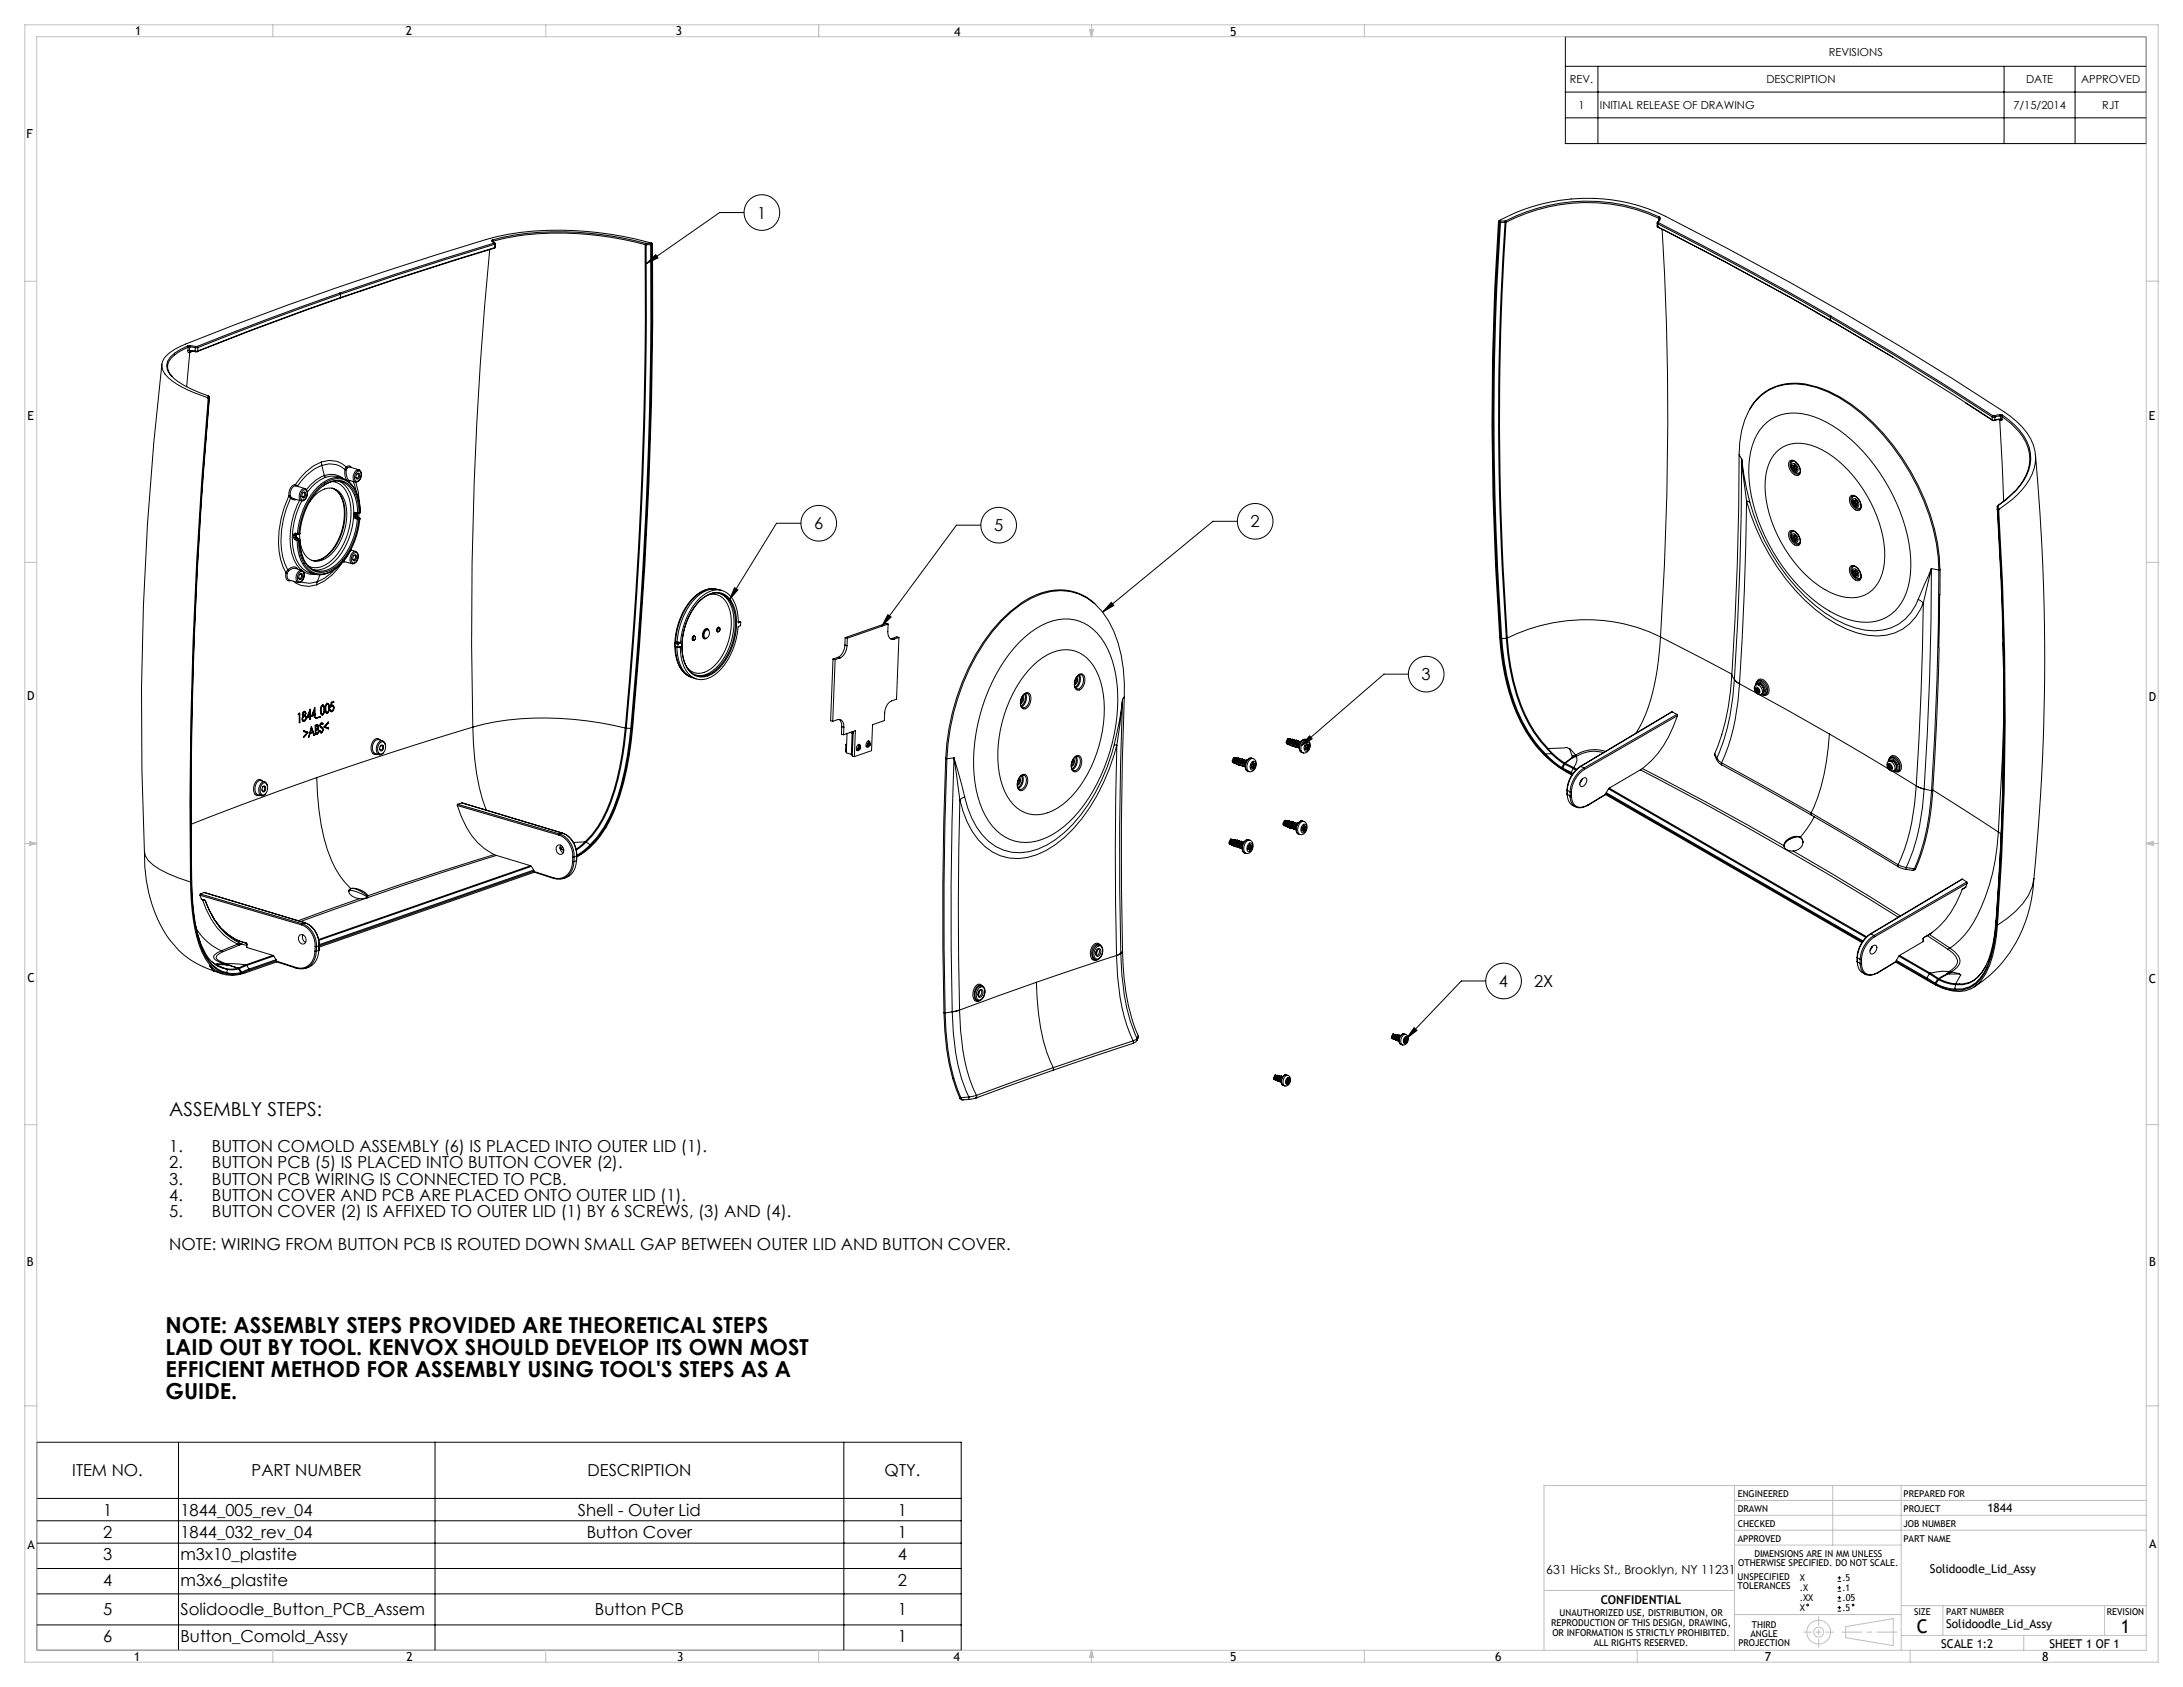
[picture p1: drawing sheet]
<svg xmlns="http://www.w3.org/2000/svg" width="559mm" height="432mm" viewBox="0 0 559 432" stroke-linecap="round" stroke-linejoin="round" font-family="sans-serif">
<defs><g id="words">
<g font-size="5.6">
<text x="42.4" y="341.2">NOTE: ASSEMBLY STEPS PROVIDED ARE THEORETICAL STEPS</text>
<text x="42.4" y="346.8">LAID OUT BY TOOL. KENVOX SHOULD DEVELOP ITS OWN MOST</text>
<text x="42.4" y="352.5">EFFICIENT METHOD FOR ASSEMBLY USING TOOL'S STEPS AS A</text>
<text x="42.4" y="358.1">GUIDE.</text>
</g>
<text font-size="4.9" x="43.3" y="285.6">ASSEMBLY STEPS:</text>
<g font-size="4.8">
<text x="490.7" y="417.9">C</text>
<text x="542.9" y="417.9">1</text>
</g>
<g font-size="4.2">
<text x="193.9" y="55.9">1</text>
<text x="208.4" y="135.5">6</text>
<text x="254.5" y="136">5</text>
<text x="320.1" y="135">2</text>
<text x="363.9" y="174.1">3</text>
<text x="383.7" y="252.6">4</text>
<text x="392.7" y="252.5">2X</text>
<text x="43.3" y="294.9">1.</text>
<text x="43.3" y="299">2.</text>
<text x="54.3" y="294.9">BUTTON COMOLD ASSEMBLY (6) IS PLACED INTO OUTER LID (1).</text>
<text x="54.3" y="299">BUTTON PCB (5) IS PLACED INTO BUTTON COVER (2).</text>
<text x="43.3" y="303.2">3.</text>
<text x="54.3" y="303.2">BUTTON PCB WIRING IS CONNECTED TO PCB.</text>
<text x="43.3" y="307.4">4.</text>
<text x="43.3" y="311.6">5.</text>
<text x="54.3" y="307.4">BUTTON COVER AND PCB ARE PLACED ONTO OUTER LID (1).</text>
<text x="54.3" y="311.6">BUTTON COVER (2) IS AFFIXED TO OUTER LID (1) BY 6 SCREWS, (3) AND (4).</text>
<text x="43.3" y="319.9">NOTE: WIRING FROM BUTTON PCB IS ROUTED DOWN SMALL GAP BETWEEN OUTER LID AND BUTTON COVER.</text>
<text x="18.5" y="377.9">ITEM NO.</text>
<text x="64.4" y="377.9">PART NUMBER</text>
<text x="150.4" y="377.9">DESCRIPTION</text>
<text x="226.4" y="377.9">QTY.</text>
<text x="26.4" y="387.9">1</text>
<text x="46.2" y="387.9">1844_005_rev_04</text>
<text x="147.9" y="387.9">Shell - Outer Lid</text>
<text x="229.9" y="387.9">1</text>
<text x="26.4" y="393.7">2</text>
<text x="46.2" y="393.7">1844_032_rev_04</text>
<text x="150.2" y="393.7">Button Cover</text>
<text x="229.9" y="393.7">1</text>
<text x="26.4" y="399.4">3</text>
<text x="46.2" y="399.4">m3x10_plastite</text>
<text x="229.9" y="399.4">4</text>
<text x="26.4" y="405.9">4</text>
<text x="46.2" y="405.9">m3x6_plastite</text>
<text x="229.9" y="405.9">2</text>
<text x="26.4" y="413.5">5</text>
<text x="46.2" y="413.5">Solidoodle_Button_PCB_Assem</text>
<text x="152.3" y="413.5">Button PCB</text>
<text x="229.9" y="413.5">1</text>
<text x="26.4" y="420.3">6</text>
<text x="46.2" y="420.3">Button_Comold_Assy</text>
<text x="229.9" y="420.3">1</text>
</g>
<g font-size="3.2">
<text x="34.6" y="9.1">1</text>
<text x="103.8" y="9.1">2</text>
<text x="173" y="9">3</text>
<text x="244.3" y="9.2">4</text>
<text x="314.9" y="9.1">5</text>
<text x="6.8" y="35.2">F</text>
<text x="7" y="107.6">E</text>
<text x="550" y="107.6">E</text>
<text x="6.9" y="179.3">D</text>
<text x="550" y="179.5">D</text>
<text x="7" y="251.3">C</text>
<text x="550.1" y="251.5">C</text>
<text x="550.1" y="324">B</text>
<text x="6.9" y="324">B</text>
<text x="7" y="396.4">A</text>
<text x="550.2" y="396.3">A</text>
<text x="395.8" y="402.8">631 Hicks St., Brooklyn, NY 11231</text>
<text x="34.4" y="425.2">1</text>
<text x="104" y="425.2">2</text>
<text x="173.3" y="425.2">3</text>
<text x="244" y="425.2">4</text>
<text x="314.9" y="425.2">5</text>
<text x="382.7" y="425.2">6</text>
<text x="451.8" y="425.2">7</text>
<text x="522.8" y="425.2">8</text>
</g>
<g font-size="3.1">
<text x="508.7" y="386.9">1844</text>
<text x="494" y="402.7">Solidoodle_Lid_Assy</text>
<text x="409.7" y="410.5">CONFIDENTIAL</text>
<text x="498.1" y="416.6">Solidoodle_Lid_Assy</text>
<text x="496.9" y="421.7">SCALE 1:2</text>
<text x="524.6" y="421.7">SHEET 1 OF 1</text>
</g>
<g font-size="2.8">
<text x="468.1" y="14.2">REVISIONS</text>
<text x="401.9" y="21.3">REV.</text>
<text x="452.2" y="21.3">DESCRIPTION</text>
<text x="518.6" y="21.3">DATE</text>
<text x="532.7" y="21.3">APPROVED</text>
<text x="404.1" y="27.9">1</text>
<text x="409.5" y="27.9">INITIAL RELEASE OF DRAWING</text>
<text x="515.4" y="27.9">7/15/2014</text>
<text x="538.1" y="27.9">RJT</text>
</g>
<g font-size="2.4">
<text x="444.8" y="383.2">ENGINEERED</text>
<text x="487.3" y="383.2">PREPARED FOR</text>
<text x="444.8" y="387">DRAWN</text>
<text x="487.3" y="386.9">PROJECT</text>
<text x="444.8" y="394.6">APPROVED</text>
<text x="444.8" y="390.8">CHECKED</text>
<text x="487.2" y="394.6">PART NAME</text>
<text x="487.2" y="390.8">JOB NUMBER</text>
<text x="444.9" y="400.9">OTHERWISE SPECIFIED. DO NOT SCALE.</text>
<text x="449.1" y="398.6">DIMENSIONS ARE IN MM UNLESS</text>
<text x="444.8" y="404.4">UNSPECIFIED</text>
<text x="444.8" y="406.7">TOLERANCES</text>
<text x="460.7" y="404.7">X</text>
<text x="460.7" y="407.3">.X</text>
<text x="471.6" y="404.7">.5</text>
<text x="471.6" y="407.3">.1</text>
<text x="399.2" y="413.6">UNAUTHORIZED USE, DISTRIBUTION, OR</text>
<text x="460.7" y="409.8">.XX</text>
<text x="460.7" y="412.4">X</text>
<text x="471.6" y="409.8">.05</text>
<text x="471.6" y="412.4">.5</text>
<text x="490" y="413.4">SIZE</text>
<text x="498.1" y="413.4">PART NUMBER</text>
<text x="539.3" y="413.4">REVISION</text>
<text x="397.1" y="416.1">REPRODUCTION OF THIS DESIGN, DRAWING,</text>
<text x="397.4" y="418.7">OR INFORMATION IS STRICTLY PROHIBITED.</text>
<text x="448.1" y="418.9">ANGLE</text>
<text x="448.4" y="416.6">THIRD</text>
<text x="408" y="421.2">ALL RIGHTS RESERVED.</text>
<text x="445" y="421.2">PROJECTION</text>
</g>
</g></defs>
<g fill="none" stroke="#000" stroke-width=".26">
<path d="M400.7 9.4h148.7v27.4h-148.7zM400.7 17h148.7M409 17v19.8M513 17v19.8M531.2 17v19.8M400.7 30.2h148.7M400.7 23.6h148.7M190.5 54.4h-6.3l-18.8 13.1M383.6 56.7a760 760 0 0 0 .8 111.1 46.4 46.4 0 0 0 8.6 22.9 28.7 28.7 0 0 0 9.4 7.7M383.6 56.7l.2 .2M383.8 56.4a46.8 46.8 0 0 1 42.5-1 869.2 869.2 0 0 1 88.4 51.2 14.2 14.2 0 0 1 6.4 10.6 14.7 14.7 0 0 1-6.1 10.7l-3.2 2.4M383.8 56.4l-.2 .3"/>
<path d="M383.8 56.4l.2 .2M383.8 56.9a781 781 0 0 0 .4 106.5M383.8 56.9h.3M384 56.6h.1M384 56.6l-.2 .3M384.1 56.9a781 781 0 0 0 .3 106.5M384.1 56.6v.3M385.3 56.9h-1.2M385.3 56.9a779.1 779.1 0 0 0 .3 106.5M385.3 56.6h-1.2M385.3 56.6v.3M385.3 56.6h.1"/>
<path d="M385.3 56.6l.2 .3M385.5 56.9a779 779 0 0 0 .3 106.4M385.5 56.9h-.2M424.2 57.1v.7M424.2 57.8l.2 .3M424.2 57.1l.2 .2M424.2 57.8l.2 .4M424.3 56.8h.1M424.3 56.8l-.1 .3M424.4 57.3a933.1 933.1 0 0 1 44.1 23.9M424.4 58.1l17.1 8.8 27 15.1M424.4 58.1v.1"/>
<path d="M424.4 57.3v.8M424.4 58.2l1.2 .6M424.4 58.2h.1M424.5 56.8v.2M424.5 56.8h-.2M424.5 57a934.1 934.1 0 0 1 44.2 23.9M424.5 57l-.1 .3M424.6 55.9a44.7 44.7 0 0 0-39.1 1M424.6 55.9l.2 .2M424.6 55.9v.7M424.8 55.6l.2 .3M424.8 55.6a44.9 44.9 0 0 0-39.5 1"/>
<path d="M424.8 55.6l-.2 .3M424.8 56.1l-.4 .7M425 55.9l-.5 .9M425 55.9l-.2 .2M425.5 58.7a815.8 815.8 0 0 1-.5 104.3M425.7 58.8l15.9 8.3 23.6 13M86.9 76.4l-23 8.3-13.5 5.3M87 75a814.5 814.5 0 0 0-36.5 13.7M87 75l.2 .3M87.1 76.2l-23 8.3-13.5 5.3M87.1 76.2l-.2 .2M87.2 75.3a814.2 814.2 0 0 0-36.5 13.7"/>
<path d="M87.2 75.3l-.1 .9M125.4 63.9a1000.9 1000.9 0 0 0-4.4 122.2M125.8 61.6l.7 .5M125.8 61.6l.3 .2 .1-.1M126 61.4a78.4 78.4 0 0 1 39.3 .9M126 61.4l-.2 .2M126 61.4l.2 .3M126 61.7l.6 .4M126.2 61.7a77 77 0 0 1 36 .2l2.9 .7M126.2 61.7v.2M126.5 62.2l-25.7 8.1-13.8 4.7M126.5 62.2l.2 .3"/>
<path d="M126.5 62.1v.1M126.5 62.1h.1M126.5 63.6a931 931 0 0 0-39.6 12.8M126.6 62.1l.2 .3M126.6 62.1h.1M126.7 63.4l-24.9 7.8-14.7 5M126.7 63.4l-.2 .2M126.7 62.5l-25.7 8.1-13.8 4.7M126.7 62.5v.9M126.8 63.3l-.1 .1M126.8 63.3l-.3 .3M126.8 62.4l-.1 .1"/>
<path d="M126.8 62.4v.9M165.1 62.6a1206 1206 0 0 1-5 123.7M165.1 62.6h.3M165.3 62.3h.1M165.3 62.3l-.2 .3M165.4 62.3h1.1M165.4 62.3v.3M165.4 62.6a1204.2 1204.2 0 0 1-5.1 123.8M165.4 62.6h1.2M165.4 67.5l2.5-2.3 .5 .8zM166.5 62.3l.1 .3M166.6 62.6a1206 1206 0 0 1-5.1 123.8"/>
<path d="M166.6 62.3h-.1M166.6 62.3l.2 .3M166.8 62.6a1206.2 1206.2 0 0 1-5.1 123.8M166.8 62.6h-.2M166.8 62.2a84.3 84.3 0 0 0-39.7-1.6 849.4 849.4 0 0 0-81.1 28.1 8.9 8.9 0 0 0-4.3 3.7 3.6 3.6 0 0 0 1.4 4.3 27.5 27.5 0 0 0 10 5.1M166.8 62.2l.2 .3M166.8 62.2l-.2 .1M167 62.5a1190.1 1190.1 0 0 1-5.4 127.4 55.9 55.9 0 0 1-6.5 21.9 18.5 18.5 0 0 1-7.5 7.5M167 62.5l-.2 .1M41.4 93.2a777.1 777.1 0 0 0-4.4 124.9M43.6 95.8l.6 .6M48 88.6a9.3 9.3 0 0 0-5.1 3.9 3.7 3.7 0 0 0 1.4 4.2 24.9 24.9 0 0 0 8.9 4.6"/>
<path d="M48 88.6l.2 .3M48.1 89.7l.1 .5h.3M48.2 88.9l-3.5 2a3.3 3.3 0 0 0-1 5M48.2 88.9l-.1 .8M48.4 89.7l1.6 .2M48.4 89.7h-.3M48.4 89.7l.4 .2M48.6 90.2h-.1M48.6 90.2l-.8 8.8M48.6 88.5l1.5 .2M48.6 88.5l-.6 .1M48.6 88.5v.3"/>
<path d="M48.6 88.8l1.4 .2M48.6 88.8l-.4 .1M48.6 88.8l-.2 .9M48.8 89.9l-.3 .3M48.8 89.9l1.3 .1M48.8 89.9l-.2 .3M49.3 89.9l-.7 .3M50 89.9v.1h.5M50 89v.9M50.1 88.7l-.1 .3M50.5 88.7h-.4M50.5 88.7l.2 .3"/>
<path d="M50.5 90h.1M50.6 89.8l-.6 .1M50.6 89.8l-.1 .2M50.7 89h-.7M50.7 89l-.1 .8M462.4 98.3a13.2 13.2 0 0 0-14.5 6.3M462.5 98.4a30.1 30.1 0 0 1 14.2 7.3 58.3 58.3 0 0 1 19.7 36.8l.2 3.3M465.1 80.1l3.5 2M468.5 81.2l15.2 9 13.3 8.2 13 8.3M468.5 82l16.1 9.5 15.7 9.7 9.7 6.3M468.5 82l.1 .1M468.5 81.2v.8"/>
<path d="M468.6 82.1l.9 .5M468.7 80.9l15.2 9 13.3 8.2 12.9 8.3M468.7 80.9l-.2 .3M469.6 82.6l15.1 8.9M53.1 101.8l.2 .3M53.2 101.3l.3 .2M53.2 101.3h.1M53.3 101.3l.1 .4M53.3 101.3l.2 .2M53.3 102.1a1199.6 1199.6 0 0 0-4.5 123.7M53.3 101.7l.2 .3M53.3 101.7l-.2 .1"/>
<path d="M53.4 101.7h-.1M53.4 101.7l.2 .2M53.5 101.5l.1 .4M53.5 102a1197.6 1197.6 0 0 0-4.5 123.7M53.5 102l-.2 .1M53.6 101.9v.1M53.6 101.9l-.1 .1M53.6 101.9a1197.1 1197.1 0 0 0-4.5 123.7M82.3 118.3a6 6 0 0 1 6.3 1.2M82.3 118.3a14.5 14.5 0 0 0-6.7 5.7M82.3 118.3l.1 .8M82.4 119.1a13.6 13.6 0 0 0-6.2 5.3"/>
<path d="M82.4 119.1l.6 2.6M82.4 119.1a5.7 5.7 0 0 1 5.9 1.1M88.6 119.5a.82 .82 0 0 1 1.4 .2M88.6 119.5l-.3 .7M88.6 119.5l.3 .3M88.9 119.8l-.3 .5M89.6 119.6l-.7 .2M89.6 119.6l2.2 .6M445.2 116.4a20.7 20.7 0 0 1 3.9-13.4 13.1 13.1 0 0 1 13.2-4.5 33.8 33.8 0 0 1 16.9 9.8 58.4 58.4 0 0 1 17 34.4l.1 3.2M445.2 116.4a870.6 870.6 0 0 1-1.9 56.5M445.2 116.4l.6 1.1M445.8 117.5a869.8 869.8 0 0 1-1.8 56.4"/>
<path d="M445.8 117.5v.1M445.8 117.6l1.3 10.6M445.8 117.6h.1M445.8 117.6a74.6 74.6 0 0 0 2.1 10.9M451.3 109.1a11 11 0 0 1 11.5-2.9 31.9 31.9 0 0 1 15.6 11.1 45.2 45.2 0 0 1 10.7 27.6 15.5 15.5 0 0 1-5.1 12.4 11.9 11.9 0 0 1-10.8 1.3 34.4 34.4 0 0 1-16.9-13.6 43.8 43.8 0 0 1-8.6-25.8 16.4 16.4 0 0 1 3.6-10.1zM454.6 115.8a8.4 8.4 0 0 1 9.1-1.8 27.3 27.3 0 0 1 14.1 12.8 28.8 28.8 0 0 1 4.3 18.7 8.3 8.3 0 0 1-9.5 7.4 22.6 22.6 0 0 1-13.4-9.2 32.5 32.5 0 0 1-7.3-20.5 11.6 11.6 0 0 1 2.7-7.4zM458.2 117.9a1.89 1.89 0 0 1 2.3 1.4 1.57 1.57 0 0 1-.3 2.4 2.81 2.81 0 0 1-2.2-3.5zM458.4 118.1a1.61 1.61 0 0 1 2.1 1.2l.2 .5a.95 .95 0 0 1 .2 1 .95 .95 0 0 1-.9 .6 2.49 2.49 0 0 1-1.6-3.3zM458.9 118.7a1.35 1.35 0 0 1 1.1 2 1.35 1.35 0 0 1-1.1-2zM459 119.3v.3M459 119.6l.1 .3M459 118a1.82 1.82 0 0 0-.2 2.1 1.82 1.82 0 0 0 1.9 .9"/>
<path d="M459.1 119.9l.3 .3M459.2 119.2l-.2 .1M459.3 119.4l.1 .3M459.3 119.4l-.3 .2M459.3 119.1v.3M459.4 119.1l.5 .5-.1 .7M459.4 119.1h-.4v.2M459.4 119.7l.3 .3M459.4 119.7l-.3 .2M459.4 119v.1M459.5 119.1l-.2 .1M503.1 103.1l6.9 4.5"/>
<path d="M510 106.7l.6 .1M510 107.5h.6M510 107.5v.1M510 106.7v.8M510 107.6h.1M510 107.6h.6M510.1 106.4h.4M510.1 106.4l-.1 .3M510.5 106.4l.1 .4M510.6 107.5v.1M510.6 106.8v.7M511.7 107.4l.2 .1"/>
<path d="M511.9 107.4v.1M511.9 107.5l1 20.8M511.9 107.5h.1M511.9 107.4h.1M511.9 107.4l-1.3 .2M511.9 107.4l.1 .1M512 106.1l.6 .2M512 106.1l-1.5 .3M512 106.1v.4M512 106.5l-1.4 .3M512 106.5l.4 .1M512 106.5l.1 .8"/>
<path d="M512.1 107.3l-1.5 .2M512.1 107.3h.4M512.1 107.3l-.2 .1M512.4 106.6a16.1 16.1 0 0 1 6.8 8.2 11.2 11.2 0 0 1-3.6 11.1M512.4 106.6l.1 .7M512.5 107.3l-.1 .3-.4-.1M512.6 106.3l-.2 .3M512.6 106.3a15.5 15.5 0 0 1 7.2 9.7 11.5 11.5 0 0 1-3.6 9.4l-2.5 2.4-2.2 1.6M521 116.4a578.3 578.3 0 0 1 1.8 77.9l-.3 6.7a501.4 501.4 0 0 1-2.5 29.3 33.4 33.4 0 0 1-14.4 22.1M74 126.9a24.2 24.2 0 0 0-1.6 18.1l.8 1.6M74 126.9l.4 .6M74.3 126.9l.3 .5"/>
<path d="M74.3 126.9h-.3M74.4 127.5a22.9 22.9 0 0 0-1.4 16.9l.7 1.5M74.4 127.5l.5 .4h1M74.6 127.4l2.6 .8M74.6 127.4l-.2 .1M75.2 137.6l.4 .6M75.2 136.9v.7M75.2 136.9h.3M75.5 137.6h-.3M75.5 137.6l.2 .2M75.5 136.9v.7M75.6 138.2l.5 .1"/>
<path d="M75.6 124a2.31 2.31 0 0 0-1.6 2.9M75.6 124l.6 .4M75.6 124l.1 .3M75.6 136.5l.5 .1M75.6 136.5l-.3 .1-.1 .3M75.6 136.5l.1 .2M75.7 136.7l-.2 .2M75.7 136.7h.1M75.7 136.7l.5 .1M75.7 137.8l-.1 .4M75.7 137.8l.5 .2M75.7 124.3a2.02 2.02 0 0 0-1.4 2.6"/>
<path d="M75.7 124.3l.1 .1M75.8 124.4l2.3 .7M75.8 137.5l.2 .2M75.8 137.5l-.3 .1M75.8 136.8v.7M75.8 136.8l.1 .6M75.8 136.8l-.3 .1M75.9 136.7l-.1 .1M75.9 137.4l-.1 .1M75.9 137.4l.1 .3M76 137.7l.6 .2M76 137.7l-.3 .1"/>
<path d="M76.1 138.3a10.5 10.5 0 0 0 2.7 7.7 5.4 5.4 0 0 0 7.2-.6l1.2-1.1M76.1 136.6h.4M76.1 136.6l.1 .2M76.2 124.4l-.1 .1M76.2 124.4l.1 .1M76.2 138l-.1 .3M76.2 138l.2 .3M76.4 136.8h-.2M76.4 138.3h-.3M76.5 136.6l-.1 .2M76.5 137.9l.2 .3M76.5 137.9l-.3 .1"/>
<path d="M76.6 137.9l.1 .2M76.6 137.9h-.1M76.6 136.7l-.2 .1M76.7 138.2l-.3 .1M76.7 128.1a19 19 0 0 0-1.4 15.2l.7 1.4 1.2 1.3M76.7 138.1l.4 3 .4 1.5M76.7 138.1v.1M76.7 136.5l-.1 .2M76.7 136.5l-.2 .1M77.2 128.2h.1M77.3 128.2a18.5 18.5 0 0 0-1.5 14.9 5.5 5.5 0 0 0 3.7 3.5M77.4 125.7l.6-.4a1.31 1.31 0 0 1 .3 2.1l-.6 .6h-.3a1.55 1.55 0 0 1 0-2.3z"/>
<path d="M77.5 126.1a.5 .5 0 0 1 .6 .4 .5 .5 0 0 1-.3 .6l-.3 .1-.2-.2M77.6 126l.2-.1a.74 .74 0 0 1 .4 .9 .74 .74 0 0 1-.8 .5l-.1-.4zM78.1 125.1a1.78 1.78 0 0 1 .5 1.8 1.78 1.78 0 0 1-1.4 1.3M78.1 125.1a1.85 1.85 0 0 0-.9 3.1M79.2 128.5a6.9 6.9 0 0 1 5.5-3.6 4.6 4.6 0 0 1 3.8 4.3 14.5 14.5 0 0 1-4.5 13.3 4 4 0 0 1-6.8-2.2l-.4-2.1-.1-1.5M82.7 124.4a4.9 4.9 0 0 1 8 2.3 12.4 12.4 0 0 1 .8 4.6M83 121.7l.4 .5M83 121.7a10.2 10.2 0 0 0-4.6 3.6M83 121.7a4.6 4.6 0 0 1 4.7 .7l-1.2-.4M83.4 122.2a10.6 10.6 0 0 0-4.7 3.7M85.1 123.3a5.7 5.7 0 0 1 4.5 5.3 17.1 17.1 0 0 1-5.5 15.5 4.9 4.9 0 0 1-5.2 .8M86.5 122.1l-1.8-.2-1.3 .3"/>
<path d="M86.8 123.2a7.1 7.1 0 0 1 3.7 6.3 18.1 18.1 0 0 1-5.5 14.8 5.7 5.7 0 0 1-4.7 1.6M88.3 120.2l.3 .1M88.3 120.2a2.94 2.94 0 0 0 .9 3l.4-.2M88.6 120.3l.1 1.2a1.7 1.7 0 0 0 .7 1.5M89.4 123l1.6 .4M90.4 123.2l.9 3.1M90.6 132.2l.4 .6M90.6 132.2h.4M90.7 131.5l-.1 .7M91 132.2l.2 .3M91 132.8l.5 .1M91 131.5h-.3"/>
<path d="M91 131.5v.7M91 123.4l.7 2.4 .3 2.5M91 131.2l.5 .1M91 131.2h-.2l-.1 .3M91 131.2l.1 .1M91.1 131.3h.1M91.1 131.3l-.1 .2M91.1 131.3l.5 .1M91.2 132.5l-.2 .3M91.2 132.5l.5 .1M91.3 132.1l.1 .3M91.3 132.1l-.3 .1"/>
<path d="M91.3 131.4v.7M91.3 131.4l-.3 .1M91.3 131.4h.1M91.3 132v.1M91.3 120.8l.7-.3a1.63 1.63 0 0 1-.6 2.7 1.31 1.31 0 0 1-.3-2.1zM91.3 132l.2 .4M91.4 131.4l-.1 .6M91.4 121.3a.51 .51 0 0 1 .5 .4 .51 .51 0 0 1-.3 .6l-.3 .1-.2-.2M91.4 121.2l.2-.1a.74 .74 0 0 1 .5 .9 .74 .74 0 0 1-.9 .5l-.1-.5zM91.4 132.4l.6 .1M91.4 132.4l-.2 .1M91.5 132.9a16.1 16.1 0 0 1-6.9 12.6 4.8 4.8 0 0 1-7.2-2.9"/>
<path d="M91.5 132.9h.3M91.5 132.4h-.1M91.5 131.4l-.1 1M91.5 131.3l.1 .1M91.7 132.6l-.2 .3M91.7 132.6l.1 .3M91.8 131.4h-.2M91.8 120.3a1.77 1.77 0 0 1-.2 3l-.6 .1M91.8 132.9a16.5 16.5 0 0 1-7 12.9 4.8 4.8 0 0 1-7.1-2.6 12.4 12.4 0 0 1-1-5M91.8 128.1a6.5 6.5 0 0 0-4.9-5.9 8.5 8.5 0 0 0-7.4 4.6 20.8 20.8 0 0 0-3.4 9.8M91.8 120.2a1.86 1.86 0 0 0-.8 3.2M91.9 131.3a8.5 8.5 0 0 0-3.6-7.9 5.8 5.8 0 0 0-6.4 1.6 18.2 18.2 0 0 0-5.2 11.5"/>
<path d="M91.9 131.3h-.4M91.9 131.3l-.1 .1M91.9 131.4l-.1 1.1M91.9 128.1l.3 3M91.9 132.5l.2 .3M91.9 132.5l-.2 .1M92 132.5l.2 .3M92 132.5h-.1M92.1 131.3l-.3 .1M92.1 132.8a17.7 17.7 0 0 1-6.9 13.2 5.1 5.1 0 0 1-7.9-2.7 13.1 13.1 0 0 1-.9-5M92.1 132.8l-.3 .1M92.2 132.8h-.1"/>
<path d="M92.2 132.8h.1M92.2 131.2a9.1 9.1 0 0 0-3.5-8.1 6 6 0 0 0-7.2 1.9 19.2 19.2 0 0 0-5 11.6M92.2 131.2l-.1 .1M92.2 131.2l-.3 .1M92.2 131.1l-.1 .2M92.2 131.1h.1M92.2 131.1v.1M205 133.9h-6.2l-12.1 19.6M251.1 134.4h-6.3l-19.1 25.9M316.7 133.4h-6.2l-28.3 23.3M447.1 128.2a877.2 877.2 0 0 1-1.8 46.8M447.1 128.2a55 55 0 0 0 20.3 29.8 21.6 21.6 0 0 0 15.5 4.6 12.4 12.4 0 0 0 9.4-8.2"/>
<path d="M447.1 128.2l.8 .3M447.9 128.5a52.4 52.4 0 0 0 19.3 28.4 20.6 20.6 0 0 0 14.8 4.4 11.8 11.8 0 0 0 9-7.9M458.2 135.9a1.89 1.89 0 0 1 2.3 1.3 1.57 1.57 0 0 1-.3 2.5 2.81 2.81 0 0 1-2.2-3.5zM458.6 136a2.25 2.25 0 0 0 1.4 3.3l.5-.1a2.42 2.42 0 0 0-1.4-3.3l-.5 .1M458.9 136.6a1.35 1.35 0 0 1 1.1 2.1 1.35 1.35 0 0 1-1.1-2.1zM459 137.2v.4M459 137.6l.1 .2M459 135.9a1.82 1.82 0 0 0-.2 2.1 1.82 1.82 0 0 0 1.9 .9M459.1 137.8l.3 .3M459.2 137.1l-.2 .1M459.3 137.4l.1 .2M459.3 137.4l-.3 .2"/>
<path d="M459.3 137.1v.3M459.4 120.2l.1 .1h.3M459.4 137l.5 .6-.1 .6M459.4 137h-.4v.2M459.4 138.1l.1 .2 .3-.1M459.4 137.6l.3 .4M459.4 137.6l-.3 .2M459.4 137h.1M459.5 137l-.2 .1M459.7 120l.1 .1M459.7 138l.1 .1M459.7 138l-.3 .1"/>
<path d="M459.7 120l-.3 .2M459.9 120.1l-.3 .1M459.9 138l-.3 .2M460 138.2h-.2M460 120.2l-.2 .1M473.8 126.9a1.89 1.89 0 0 1 2.3 1.3 1.57 1.57 0 0 1-.4 2.5 2.81 2.81 0 0 1-2.2-3.5zM474 127.1a1.61 1.61 0 0 1 2 1.2l.2 .5a.95 .95 0 0 1 .2 1 .95 .95 0 0 1-.9 .6 2.49 2.49 0 0 1-1.5-3.3zM474.4 127.7a1.35 1.35 0 0 1 1.2 2 1.35 1.35 0 0 1-1.2-2zM474.6 128.2v.4M474.6 128.6l.1 .2M474.6 126.9a1.82 1.82 0 0 0-.3 2.2 1.82 1.82 0 0 0 2 .8M474.7 128.8l.2 .4"/>
<path d="M474.7 128.1l-.1 .1M474.9 128.4l.1 .3M474.9 128.4l-.3 .2M474.9 128.1v.3M474.9 128.1l.6 .5v.5M474.9 128.1h-.3v.1M474.9 129.2l.2 .1h.3M475 128.7l.2 .3M475 128.7l-.3 .1M475 128l-.1 .1M475.2 129l.1 .1M475.2 129l-.3 .2"/>
<path d="M475.5 129l-.3 .2M475.5 129.1l-.1 .2M475.5 129.2l-.1 .1M511.2 129.7l.1 .6M511.3 130.3h.1M511.3 130.3l.9 17.9a760.4 760.4 0 0 1-1.3 88.3M511.3 130.3l.1 .2M511.4 130.5a771.6 771.6 0 0 1-.2 103.8l-.1 2.3M511.4 130.5l.2 .1M511.4 129.4h.1M511.4 129.4l-.1 .3M511.5 129.5v.6"/>
<path d="M511.5 129.5l-.3 .2M511.5 130.1v.1M511.5 130.1l-.2 .2M511.5 129.4v.1M511.5 130.2l-.1 .3M511.5 130.2l.3 .1M511.6 130.6a772.4 772.4 0 0 1-.3 106.2M511.8 130.3l-.2 .3M515.7 125.8l-2.6 2.3-1.7 1.3M73.2 146.6l.3 .1M73.2 146.6a1.58 1.58 0 0 0 .8 2.1l.4-.1M73.5 146.7a1.45 1.45 0 0 0 .6 1.8"/>
<path d="M73.7 145.9l-.5 .7M73.7 145.9l.2 .2M73.9 146.1l-.4 .6M74.1 148.5l2.2 .6M75.1 148.8a5.8 5.8 0 0 0 5.9 .9M75.7 145.5a1.82 1.82 0 0 0-1.8 .6M75.7 145.5l1.5 .5M76.2 145.6a1.03 1.03 0 0 0-1.7-.3l-.8 .6M76.7 146.5l.6-.2a1.63 1.63 0 0 1-.5 2.6 1.31 1.31 0 0 1-.4-2.1zM76.7 147a.5 .5 0 0 1 .6 .4 .5 .5 0 0 1-.4 .6l-.2 .1-.2-.2M76.8 146.9l.2-.1a.75 .75 0 0 1 .4 .9 .75 .75 0 0 1-.8 .5l-.1-.4zM77.1 148.9l2.2 .4 1.9-.4"/>
<path d="M77.2 146a1.78 1.78 0 0 1-.3 3l-.5 .1M77.2 146a1.86 1.86 0 0 0-.9 3.1M77.2 146h.1M77.6 146.2a4.3 4.3 0 0 0 3.1 .8l-1.2-.3M81.2 148.9l-.2 .8M81.8 143.3a11.4 11.4 0 0 0 5.9-8.2 11.1 11.1 0 0 0-1.1-9l-.5-.6-1.1-.6a5.5 5.5 0 0 1 3.3 5.2 14.7 14.7 0 0 1-4.7 12.3l-1.7 .9M81.8 143.3l-1.9 .1 1 .1 1-.2M81.9 147.1l-.7 1.8M81.9 143.3h-.1M86 145.5a11.1 11.1 0 0 1-4.8 3.4M87.9 143.7l2.3 .6M88.2 143.8l-.5 .1a14.5 14.5 0 0 1-6.7 5.8"/>
<path d="M89.8 140.8l1.3 .4M89.8 140.7l-1 1.8-1.5 1.8M90.2 144.3h.1M90.4 141.8l.6-.4a1.31 1.31 0 0 1 .3 2.1l-.2 .4-.7 .2a1.55 1.55 0 0 1 0-2.3zM90.6 142.2a.5 .5 0 0 1 .5 .4 .5 .5 0 0 1-.3 .6l-.3 .1-.2-.2M90.6 142.1l.2-.1a.74 .74 0 0 1 .4 .9 .74 .74 0 0 1-.8 .5l-.1-.4zM91.1 141.2a1.78 1.78 0 0 1 .5 1.8 1.78 1.78 0 0 1-1.4 1.3M91.1 141.2a1.85 1.85 0 0 0-.9 3.1M179.2 153.7a4.9 4.9 0 0 1 6.6-1 9.6 9.6 0 0 1 2.4 8.4 15.4 15.4 0 0 1-5.9 11 4.5 4.5 0 0 1-7.1-2.8 16.5 16.5 0 0 1 4-15.6zM179.4 153.5a4.8 4.8 0 0 1 7.2-.4 11.8 11.8 0 0 1 1.5 10.3 14 14 0 0 1-6.1 9.2 4.5 4.5 0 0 1-6.5-2.4 16.5 16.5 0 0 1 3.9-16.7zM181.4 152.2a4.2 4.2 0 0 1 5.1 3.1 15.4 15.4 0 0 1-4.5 15.9 4.2 4.2 0 0 1-6-.2M183.1 150.8a6.7 6.7 0 0 0-6.4 3 18.3 18.3 0 0 0-4 10.9"/>
<path d="M183.5 150.8a6.4 6.4 0 0 0-6.3 2.7 18.5 18.5 0 0 0-4.3 11M184 151.8a6.2 6.2 0 0 1 3.8 5.9 16.4 16.4 0 0 1-5.4 14 4.9 4.9 0 0 1-4.3 1.1M184.6 151.1a6.4 6.4 0 0 0-7.1 2.6 18.6 18.6 0 0 0-4.2 10.6M188 150.4l.9 .5-2.2 2.6zM189 159.1l.6 .1M189 159.4h.1M189.1 159.4h-.1a12.3 12.3 0 0 0-2-6.8 4.8 4.8 0 0 0-6.9-.3 17.3 17.3 0 0 0-5.9 12.2M189.5 159.2l.1 .9-.6 .3a18.3 18.3 0 0 1-6 12.3 4.8 4.8 0 0 1-7.9-2.1 12.4 12.4 0 0 1-1-5M189.5 159.2l-.4 .2M227.3 157.3l.8 .6-2.4 2.4zM227.3 159.7a5.8 5.8 0 0 0 .2 3.2 1.07 1.07 0 0 0 1.3 .7M227.3 159.7l-10.4 3.7"/>
<path d="M227.3 159.7l-.5-.1-10.5 3.6M261.2 154.6a42.8 42.8 0 0 0-14.9 20.1 59.3 59.3 0 0 0-4.2 19.4M261.2 154.5a15.8 15.8 0 0 1 15.6-2.3l1.3 .6 2.1 1.7M284.5 154.2l.6 .8-2.9 1.7zM473.8 144.9a1.89 1.89 0 0 1 2.3 1.3 1.57 1.57 0 0 1-.4 2.5 2.81 2.81 0 0 1-2.2-3.5zM474 145a1.61 1.61 0 0 1 2 1.2l.2 .5a.95 .95 0 0 1 .2 1.1 .95 .95 0 0 1-.9 .5 2.49 2.49 0 0 1-1.5-3.3zM474.4 145.6a1.35 1.35 0 0 1 1.2 2 1.35 1.35 0 0 1-1.2-2zM474.6 146.2v.3M474.6 146.5l.1 .3M474.6 144.9a1.82 1.82 0 0 0-.3 2.1 1.82 1.82 0 0 0 2 .9M474.7 146.8l.2 .3M474.7 146.1l-.1 .1"/>
<path d="M474.9 146.4l.1 .2M474.9 146.4l-.3 .1M474.9 146.1v.3M474.9 146l.6 .6-.1 .6M474.9 146h-.3v.2M474.9 147.1l.2 .2 .3-.1M475 146.6l.2 .3M475 146.6l-.3 .2M475 146h-.1M475 146l-.1 .1M475.2 146.9l.1 .2M475.2 146.9l-.3 .2"/>
<path d="M475.5 147l-.3 .2M475.5 147.1l-.1 .1M491 153.4l1.3 1M492.3 154.4a877.5 877.5 0 0 1-1.8 46.7M494.4 145.6l-3.4 7.8M494.4 145.6h.1M494.4 145.6l-2.1 8.8M494.4 145.5a869.4 869.4 0 0 1-1.9 56.4M494.4 145.5v.1M494.4 145.5l1.9 .4M496.3 145.9a871.3 871.3 0 0 1-1.9 56.5M496.5 152.2l-.2 13.5"/>
<path d="M496.6 145.8l-.3 .1M496.6 145.8v6.5M84.9 179.9l-.1 .7M84.9 179.9h.1M85.4 179.5v.2M85.4 179.7l-.5 .2M85.4 179.7v.1M85.4 179.8l-.5 .1M85.4 179.8v-.3l-.6 .2-.2 1.3M172.7 165.3l.1 .1M172.7 165.3v.1M172.7 164.7h.1"/>
<path d="M172.7 164.7v.6M172.7 165.4l.8 .2M172.7 165.4h.1M172.7 165.4a9 9 0 0 0 2.9 7.3l1 .5M172.8 164.7l.7 .2M172.8 164.7l-.1 .7M172.8 165.4l.8 .3M172.8 164.6l-.1 .1M172.9 164.6l-.1 .1M172.9 164.6h-.1M172.9 164.6l.7 .2M172.9 165.5a8.6 8.6 0 0 0 3.1 7.4l1 .5"/>
<path d="M173.3 165.6a8.4 8.4 0 0 0 3.4 7.6l1.5 .6M173.3 164.3h.1M173.3 164.3v.1M173.3 164.3l-.1 .1M173.3 164.4l-.5 .2M173.3 164.4l.8 .2M173.4 164.3l.8 .2M173.4 164.3h-.1M173.4 164.3l-.1 .1M173.5 165.6h.6M173.5 164.9v.7M173.6 164.8l-.1 .1"/>
<path d="M174 165.6h.1M174.1 164.6l-.5 .2M174.2 164.5l-.1 .1M177.3 163.9h.2M177.6 162.7l.2 .1M177.6 163l.1-.1a.43 .43 0 0 1 .3 .5 .43 .43 0 0 1-.5 .3zM177.8 162.8a.61 .61 0 0 0-.6 .4 .61 .61 0 0 0 .3 .7M177.8 162.8a.63 .63 0 0 1 .2 .6 .63 .63 0 0 1-.5 .5M177.8 162.8a.66 .66 0 0 0-.3 1.1M180.4 163.4l.1 .1M180.7 161.4l.5-.2a1.28 1.28 0 0 1-.6 2.2 1.33 1.33 0 0 1 .1-2zM180.8 163.4l-.3 .1a1.42 1.42 0 0 1 .7-2.4 1.37 1.37 0 0 0-1.2 .9 1.37 1.37 0 0 0 .4 1.4"/>
<path d="M181.4 161.3l-.2-.4a1.45 1.45 0 0 0-1.3 2.2l.4 .4 .5-.1M183.6 161.7h.2M183.9 160.5l.2 .1a.66 .66 0 0 0-.3 1.1M183.9 160.8l.1-.1a.43 .43 0 0 1 .3 .6 .43 .43 0 0 1-.5 .3zM184.1 160.6a.61 .61 0 0 0-.6 .4 .61 .61 0 0 0 .2 .7M184.1 160.6a.63 .63 0 0 1 .2 .7 .63 .63 0 0 1-.5 .4M213.2 168.7l-.6 15.8 .6 .1M213.2 168.7l.6 .1M213.8 168.8l-.6 15.8M214.5 168.2l.5 .2M214.5 168.2l-1.3 .5M215 168.4l-1.2 .4"/>
<path d="M216.3 165.1a3.6 3.6 0 0 1-1.8 3.1M216.3 165.1l.5 .2M216.3 163.2l.6 .2M216.3 163.2v1.9M216.8 165.3a3.6 3.6 0 0 1-1.8 3.1M216.9 163.4l-.1 1.9M228.3 163.4l-.3 .1M228.3 163.4l.5 .2M230.1 163.2l-.6 15.8a3.5 3.5 0 0 0-3.1 3.5v1.9l-3 1.1-.3 6.6-4.4 1.6M230.1 163.2l-1.3 .4M230.1 163.2l-.5-.2-1.3 .4M261 164.3a17 17 0 0 1 12.7-5.9 12 12 0 0 1 9.8 7.6 35 35 0 0 1 1.7 21.8 43.4 43.4 0 0 1-11.6 22.6 16.1 16.1 0 0 1-12.6 5.1 12.5 12.5 0 0 1-9.5-8.2 38.1 38.1 0 0 1-.6-24.3 42.7 42.7 0 0 1 10.1-18.7z"/>
<path d="M261.7 178.3v.8l-.5 .7M261.8 178.1a1.27 1.27 0 0 1-.5 1.9M262.2 177.7a2.3 2.3 0 0 1-.8 3M262.2 177.5a1.03 1.03 0 0 1 1.3 0 1.03 1.03 0 0 1 .4 1.1 2.65 2.65 0 0 1-1.8 2.9 1.81 1.81 0 0 1-.8-2.6zM262.5 177.5a2.7 2.7 0 0 0-.9 3.5l.2 .2M264.4 170.4a11.8 11.8 0 0 1 9.7-4 9.6 9.6 0 0 1 7.1 6.6 31.1 31.1 0 0 1-1.9 23.3 21.6 21.6 0 0 1-11.1 11.7 8.3 8.3 0 0 1-10.4-4.2 25.2 25.2 0 0 1-1.7-16.9 32.3 32.3 0 0 1 8.3-16.5zM275.3 176.1a2.53 2.53 0 0 0 .9-3.4 1.01 1.01 0 0 1 1.2 1.4 2.06 2.06 0 0 1-1.7 2.3M275.5 173.5v.8l-.4 .7M275.6 173.3a1.27 1.27 0 0 1-.5 1.9M275.6 176.3l.1 .1M276 172.9a2.3 2.3 0 0 1-.8 3M276.1 172.7a1.03 1.03 0 0 1 1.2 0 1.03 1.03 0 0 1 .4 1.1 2.65 2.65 0 0 1-1.8 2.9 1.81 1.81 0 0 1-.7-2.6z"/>
<path d="M276.3 172.7a2.7 2.7 0 0 0-.9 3.5l.3 .1M287.3 179.1l-.8 5.8-1.3 5.7M287.3 179.1l-.6 6.4-.8 5.3M287.3 179.1h.1M287.3 179a1026.7 1026.7 0 0 0-.4 65M287.3 179v.1M287.8 178.4a36.3 36.3 0 0 0-4-19.5 14 14 0 0 0-19.9-5.7 36.3 36.3 0 0 0-13.9 14.5 59.4 59.4 0 0 0-7.6 26.5M287.8 178.4l-.5 .6M287.8 178.4a1027.4 1027.4 0 0 0-.5 65.1M360.5 172.6h-6.2l-21.2 18.3M384.2 163.4a52.7 52.7 0 0 0 6.8 24.1l1.9 2.7 2.6 3M384.2 163.4h.2"/>
<path d="M384.4 163.4a52.3 52.3 0 0 0 6.8 24l1.8 2.6 2.6 3M385.6 163.4h-1.2M385.6 163.4a49.4 49.4 0 0 0 7 24l1.7 2.4 2.6 2.7M385.8 163.3l-.2 .1M385.8 163.3a49.2 49.2 0 0 0 7 23.9l1.7 2.3 1.8 2.1M425 163a44.4 44.4 0 0 0-39.2 .3M425 163l18.3 9.6M425 163a62.6 62.6 0 0 1-4.6 21.8l-1.6 2.9M443.3 172.9a57.3 57.3 0 0 1-4.4 20M443.3 172.9l.7 1M444 173.9l1.3 1.1M444 173.9a55.3 55.3 0 0 1-4.5 20.2"/>
<path d="M444 173.9h.1M445.3 175a54.3 54.3 0 0 1-4.6 20.2M445.3 175l23 12.9M445.3 175h.1M449.4 175.9a1.08 1.08 0 0 1 .9 1.6 1.08 1.08 0 0 1-.9-1.6zM449.5 175.3a.7 .7 0 0 1 .8-.7 2.18 2.18 0 0 1 1.3 3.1h-.7M449.5 175.3a1.61 1.61 0 0 1 1.4 2.4M449.5 176.3v.3M449.5 176.6l.1 .2M449.5 175.3a1.47 1.47 0 0 0-.2 1.7 1.47 1.47 0 0 0 1.6 .7M449.6 176.8l.2 .3M449.6 176.3h-.1"/>
<path d="M449.7 174.5a1.03 1.03 0 0 1 1.7-.5 2.82 2.82 0 0 1 1 3.8l-.4 .2-.6-.1M449.8 176.4v.3M449.8 176.4l-.3 .2M449.8 176.2l.4 .4v.4M449.8 176.2l-.3 .1M449.8 177.1l.3 .1M449.8 175.1a1.5 1.5 0 0 1 1.5 .7 1.5 1.5 0 0 1-.1 1.7M449.8 176.2h.1M449.8 175.1a1.62 1.62 0 0 1 1.4 2.4l-.3 .2M449.8 175.1l-.3 .2M449.8 175.1h.1M449.8 176.7l.2 .2"/>
<path d="M449.8 176.7l-.2 .1M449.9 176.2l-.1 .2M449.9 174.4a2.36 2.36 0 0 1 2.4 2.9l-.4 .5 .1-.1M449.9 174.4l-.4 .4-.1 .6M450 176.9l.1 .1M450 176.9l-.2 .2M450.1 174.2l-.2 .2M450.1 174.2a1.71 1.71 0 0 1 2.2 1.3 1.72 1.72 0 0 1-.3 2.2M450.2 177l-.2 .1M450.2 177l-.1 .2M450.2 177.1l-.1 .1M450.8 177.7l.5 .2 .6-.1"/>
<path d="M496.4 165.8a857.6 857.6 0 0 1-1.6 36.5M512.7 164.4a740.5 740.5 0 0 1-1.8 71.3M67.1 199.9l-.2-.2a1.05 1.05 0 0 0-1.6 .6 2.52 2.52 0 0 0 .4 3.3l.6-.1M76.6 182.8l-.3 .1 .1-.3 .3-.1v2.4M76.6 182.8v2.2l.1-.1M76.6 182.8l-.3 .1M76.7 182.5v2.4M76.7 184.9l-.1 .1M76.7 184.9h.1M77.4 184l.3 .4M77.4 184h.1M77.5 182.8l.2 .3"/>
<path d="M77.5 182.8h.1M77.7 187l1.1 .4M77.7 183.1h.1M77.7 187v.3l.9 .3-.9 1.2 1.1-1.2M77.8 182.3l-.3 .5M77.8 182.3h.1M77.8 183.3h.2M77.8 183.3l-.4 .7M77.8 183.3h.1M77.8 184.6h-.2M77.8 184.6h.1M77.8 182.3a.34 .34 0 0 1 .3 .5 .34 .34 0 0 1-.6 .1v-.1"/>
<path d="M77.9 183.3a.48 .48 0 0 1 .3 .7 .48 .48 0 0 1-.7 .2v-.2M77.9 183.3l-.4 .7M78 182.1l.2 .4M78 182.3h-.2M78 183.1l.3 .6M78 183.1h.1M78.1 183.1l.3 .6M78.2 184.2l-.4 .4M78.2 184.2h.1M78.2 182.5l-.2 .6M78.2 182.5l.1 .1M78.3 184.2l-.4 .4"/>
<path d="M78.3 182.6l-.1-.4a.63 .63 0 0 0-.7 .3 .63 .63 0 0 0 .1 .8 .74 .74 0 0 0-.3 .7 .74 .74 0 0 0 .6 .6M78.3 182.6l-.2 .5M78.3 183.7l-.1 .5M78.3 183.7h.1M78.4 183.7l-.1 .5M78.8 183.4h.1M78.8 187.4v.2M79.1 188.6h-.2M79.1 188.6h.1M79.1 188.6h-.1M79.2 182.2l-.4 1.2M79.2 182.2h.1"/>
<path d="M79.3 182.2v1.1l-.5 .1M79.3 183.5v.6l.1-.1M79.3 183.5l-.8 .3M79.3 187.7l-.2 .9M79.3 187.7h.1M79.3 181.5l.1 1.7M79.4 181.6l-.9 2.2 .8-.3M79.4 181.6v1.6M79.4 187.7l-.3 .9M79.4 183.4v.6M79.4 183.4v.1M79.4 184h-.2"/>
<path d="M79.4 184h.1M79.4 187.5h.1M79.4 183.2l.2-.1v.3M79.4 183.5v.5M79.5 183.1v.3M79.5 183.4h-.1M79.5 183.4h.1M79.6 183.4l-.2 .1M79.7 186.4h.1M79.7 186l.7 2.1M79.7 186l.8 2.1M79.7 186l-.7 2.6"/>
<path d="M79.7 186.4l.3 .9-.6 .2M79.7 186.4l-.3 1.1M80 187.5l-.7 .2M80 187.5h.1M80.1 187.5l-.7 .2M80.1 187.5l.2 .7 .2-.1M80.4 181.8l-.4 1.2M80.4 181.8h.1M80.4 188.1l-.1 .1M80.4 188.1h.1M80.4 183.1l-.7 .2M80.4 183.1h.1"/>
<path d="M80.5 181.8v1l-.5 .2M80.5 181.8l-.5 1.2M80.5 183.1v.5h.1M80.6 181.1v1.7M80.6 181.1l-.9 2.2 .8-.2M80.6 181.1h.1M80.6 183v.6M80.6 183h.1M80.6 183.6h-.2M80.6 183.6h.1M80.7 182.7l.1 .3M80.8 183h-.2"/>
<path d="M80.8 183h.1M80.8 185.8v.8M80.8 185.8h.1M80.8 182.7v.3M80.8 182.7l-.2 .1M80.8 186.8v.1M80.8 186.8v.9M80.8 187.7h.1M80.8 186.9v.8M80.9 183.8l1.1-.4v.1l-1.1 .4zM80.9 186.8h-.1M80.9 186.8h.1"/>
<path d="M80.9 186.8l-.1 .1M81 185.8h-.2M81 185.8h.1M81 185.8a.36 .36 0 0 1 .4 .3 .36 .36 0 0 1-.3 .4l-.3 .1M81.1 199a57.1 57.1 0 0 0 3.8 21.4 20.4 20.4 0 0 0 4.9 7M81.1 199l-18.9 6.8-13.3 5.2M81.1 187.9l-.4 .1M81.1 187.9h.1M81.2 186.7l-.3 .1M81.2 186.7h.1M81.2 185.7l-.2 .1M81.2 185.5l.2 .4"/>
<path d="M81.3 186.5l.3 .5M81.4 186.8a.58 .58 0 0 1-.5 .9h-.1M81.4 185.9l-.1 .6M81.4 185.9l.1 .1M81.5 186l-.2 .5M81.5 186a.52 .52 0 0 0-.8-.4v2.4M81.6 187l-.1 .5-.4 .4M81.6 187h.1M81.6 187l-.1 .6-.4 .3M81.9 187l.3 .3M81.9 183.5l-1.1 .4M81.9 183.5h.1"/>
<path d="M82 185.7l.1 .2M82 185.7h.1M82.1 185.9l.2 .2M82.1 185.9h.1M82.1 181.8l.3 .9M82.1 181.8h.1M82.2 185.3h.2M82.2 185.3l-.2 .4M82.2 185.3h.1M82.2 187.6h-.1M82.2 187.6h.1M82.2 185.3l.4 .2 .1-.2"/>
<path d="M82.3 186.1l.4 .6M82.3 186.1h.1M82.3 186.1l.4 .7M82.4 185l.2 .3M82.5 180.7l-.3 .4-.1 .7M82.5 180.7h.2M82.5 180.7h.1M82.5 183h-.2M82.5 183h.1M82.5 180.7a1.16 1.16 0 0 1 .4 1.5l-.2 .4-.3 .1-.2-.9M82.5 180.7l-.3 .4v.7M82.6 185.3l-.1 .2"/>
<path d="M82.6 185.3h.1M82.7 180.4l.2 .2 .1 .9M82.7 185.3a.51 .51 0 0 0-.8-.1 .51 .51 0 0 0 0 .8l.4 .4a.48 .48 0 0 1 .3 .5 .48 .48 0 0 1-.5 .4l-.2-.3-.1 .2 .2 .3 .3 .1M82.7 186.7l-.1 .5-.4 .4M82.7 186.7v.1M82.7 186.8l-.1 .5-.3 .3M83 181.5l-.1 1-.4 .5M83 181.5h.1M83.1 181.5l-.1 1-.4 .5M83.1 181.5l-.2-.8-.4-.3a1.95 1.95 0 0 0-.1 2.6h.2M83.1 186l1 .3M83.1 186h.1"/>
<path d="M83.3 181.4l.1 .6 .2 .3M83.3 181.4h.1M83.7 180.3l-.3 .3-.1 .8M83.7 180.3h.2M83.7 180.3h.1M83.7 182.5l-.1 .1M83.7 182.5l.1 .1M83.7 180.3a1.16 1.16 0 0 1 .4 1.5l-.2 .4-.3 .1-.2-.9M83.7 180.3l-.3 .4v.7M83.9 180l.2 .2 .2 .9M84 184.8v.2M84 185v.1"/>
<path d="M84 185l-.9 1M84 186.3h.1M84 184.8v.3M84 184.8l-1.1 1.2 .1 .2 1.1 .4-.1-.3M84 185.1l-.8 .9M84.3 181.1l-.2 .9-.4 .5M84.3 181.1h.1M84.3 181.1l-.1 1-.4 .5M84.3 181.1l-.1-.9-.5-.2a1.94 1.94 0 0 0-.1 2.6h.2M84.6 181.6l.2 .3M84.8 180.6h.1M84.8 180.6l.4-.1 .3 .6"/>
<path d="M84.9 182.1h-.2M84.9 182.1l.1 .1M84.9 180.7l-.3 .2M84.9 180.7l.1 .1M85 180.8l-.4 .2M85 180.8a.56 .56 0 0 1 .3 .6 .56 .56 0 0 1-.6 .4l-.1-.2h-.1l.2 .5 .3 .1M85.1 180.7h-.2M85.2 180.5l.3 .6M85.5 181.1l-.2 .6-.4 .4M85.5 181.1h.1M85.5 181.1l-.2 .8-.3 .3M96.9 189.3a2.02 2.02 0 0 0-1.2 3.4l1.4 .5"/>
<path d="M96.9 189.3l1 .3M97.1 190.3a.84 .84 0 0 1 1-.4 .84 .84 0 0 1 .6 .9 1.82 1.82 0 0 1-1.2 2.2 1.66 1.66 0 0 1-.4-2.7zM97.3 191l.1-.1a.51 .51 0 0 1 .5 .6 .51 .51 0 0 1-.6 .4l-.1-.3M97.3 189.4a1.07 1.07 0 0 0-1-.4 1.07 1.07 0 0 0-.9 .8 2.41 2.41 0 0 0 .4 3.3l.7-.1M97.5 190.8l.2-.1a.8 .8 0 0 1 .5 .8 .8 .8 0 0 1-.7 .7l-.3-.7zM98.7 190.7a.96 .96 0 0 0-.7-1.1 .96 .96 0 0 0-1.1 .5 2.31 2.31 0 0 0 0 3 .95 .95 0 0 0 1.2-.4M121 186.1a987.4 987.4 0 0 0-39.9 12.9M121 186.1a76.6 76.6 0 0 1 35.9-.5l3.2 .7M121 186.1a61 61 0 0 0 3.5 21.3M160.1 186.3l.2 .1M160.1 186.3a62.7 62.7 0 0 1-5.9 23.3l-2.8 4.1-1.7 1.8M160.3 186.4h1.2"/>
<path d="M160.3 186.4a62.9 62.9 0 0 1-5.9 23.3l-2.7 4.1-1.7 1.7M161.5 186.4a69.5 69.5 0 0 1-5.4 22.7l-1.5 2.7-1.8 2.5-1.7 1.9M161.7 186.4a70 70 0 0 1-5.4 22.8l-1.6 2.8-1.7 2.5-1.8 2M161.7 186.4h-.2M213.2 184.6l1.2-.4a1.47 1.47 0 0 1 1.6 2M214.8 184.1l.4 .6 .3 1.3M215.5 186l-.1 1.9 .5 .2M215.5 186l.5 .2M215.9 188.1l3.1-1.1-.3 6.7M216 186.2l-.1 1.9M216.5 190.6h.2M216.5 190.6l-.1 1.8 .2 .1"/>
<path d="M216.7 190.5l-.2 .1M216.8 187.8l-.2 4.9 1.3 .4M217.6 187.5l.7 .2-.2 .1M217.9 187.4l.5 .1M218.1 187.8h.3M218.1 187.8l-.2 5.4 .3 .1M218.4 187.2l-.2 6.3 .5 .2M219.2 191.8l.2 .1M219.3 191.9h.1M219.4 191.9h-.1M219.5 191.6l-.1 .3M219.6 191.8l-.2 .1"/>
<path d="M219.7 191.2l-.2 .4M219.7 191.2l.1 .3M219.7 190.5l.1 .1M219.8 191.5h.1M219.8 191.5l-.3 .1M219.8 190.6l-.1 .6M219.8 190.6l.3 .4M219.9 191.5l.1 .1M220 191.6h.1M220 191.4l-.2 .1M220 191.4l-.1 .1M220.1 191.6h-.1"/>
<path d="M220.1 191.6l-.5 .2M220.1 191.6v.1M220.1 191.6h.1M220.1 191l.1 .3M220.1 191l.1 .4M220.1 191.7l-.5 .1M220.2 191.5l-.2 .1M220.2 191.5l-.1 .1M220.2 191.3l-.2 .1M220.2 191.3v.2M220.2 191.3v.1M220.2 191.4l-.1 .3"/>
<path d="M220.2 191.4l-.1-.8a.85 .85 0 0 0-.9 .5 .85 .85 0 0 0 .3 1.1l.4-.2 .3-.3M221.7 191h.2M221.8 191l-.1 .1M222 190.8l-.1 .2M222.1 191h-.2M222.2 190.3l-.2 .5M222.2 190.3l.1 .3M222.2 189.7h.1M222.3 190.6l.2 .1M222.3 190.6l-.3 .2M222.3 189.7l-.1 .6M222.3 189.7l.3 .5"/>
<path d="M222.5 190.7h.1M222.5 190.7l-.4 .3M222.5 190.7l.1 .1M222.6 190.5l-.3 .1M222.6 190.5v.1M222.6 190.2l.1 .3M222.6 190.8l-.5 .2M222.6 190.6h.1M222.6 190.6l-.1 .1M222.7 190.5h-.1M222.7 190.5h.1M222.7 190.6h-.1"/>
<path d="M222.7 190.5v.1M222.7 190.5l-.1 .3M222.7 190.5l-.1-.7a.85 .85 0 0 0-.9 .5 .85 .85 0 0 0 .3 1l.4-.1 .2-.4M242.1 194.1l.3 .1M242.1 194.1a1028.4 1028.4 0 0 0-.5 65.1M242.4 194.2a1027.8 1027.8 0 0 0-.5 65.1M244.2 194a1026.7 1026.7 0 0 0-.4 65M244.2 194v.1M244.2 194l-1.8 .2M244.2 194.1l1.5 10.6M244.2 194.1l2.7 9.9M244.2 194.1h.1"/>
<path d="M260.8 199.3l.1 .7-.5 .7M261 199a1.27 1.27 0 0 1-.6 2M261.4 198.6a2.3 2.3 0 0 1-.9 3M261.4 198.4a1.03 1.03 0 0 1 1.3 0 1.03 1.03 0 0 1 .4 1.1 2.65 2.65 0 0 1-1.8 2.9 1.81 1.81 0 0 1-.8-2.5zM261.5 180.9a2.53 2.53 0 0 0 .9-3.4 1.01 1.01 0 0 1 1 .4 1.01 1.01 0 0 1 .2 1 2.06 2.06 0 0 1-1.8 2.3M261.6 198.4a1.01 1.01 0 0 1 1 .4 1.01 1.01 0 0 1 .1 1 2.06 2.06 0 0 1-1.7 2.3 2.33 2.33 0 0 1 .7-3.7M261.6 198.4a2.5 2.5 0 0 1-.9 3.4M261.8 181.2h.1M274.7 194.4v.8l-.5 .7M274.8 194.2a1.27 1.27 0 0 1-.5 1.9M274.8 197.3h.1M275.2 193.8a2.3 2.3 0 0 1-.8 3"/>
<path d="M275.2 193.6a1.03 1.03 0 0 1 1.3 0 1.03 1.03 0 0 1 .4 1.1 2.65 2.65 0 0 1-1.8 2.9 1.81 1.81 0 0 1-.8-2.6zM275.4 193.6a1.01 1.01 0 0 1 1 .4 1.01 1.01 0 0 1 .2 1 2.06 2.06 0 0 1-1.8 2.3M275.5 193.6a2.5 2.5 0 0 1-1 3.4M275.5 193.6a2.7 2.7 0 0 0-.9 3.5l.2 .1M285.2 190.6a46.1 46.1 0 0 1-12.7 22.5 16.9 16.9 0 0 1-13.5 5 13.9 13.9 0 0 1-10.3-8.7l-1-2.6-.8-2.8M285.2 190.6l.7 .2M285.9 190.8a48.4 48.4 0 0 1-13.4 23.5 17.7 17.7 0 0 1-14.2 5.3 14.6 14.6 0 0 1-10.7-9.1l-1.1-2.8-.8-3M285.9 190.8a1029.3 1029.3 0 0 0-.1 53.8M315.5 195l.3 .2M315.5 195l.1 .1M315.6 195.1l.1 .1M315.7 195.2l.4 .1"/>
<path d="M315.8 193.9l-.3 1.1M315.8 193.9h.1M315.9 193.9l-.3 1.2M316 193.9h-.2M316 193.9h-.1M316 193.9l.2 .1M316.1 195.4h.1M316.1 195.4l.1 .1M316.1 194.1l-.3 .5 .2 .5M316.2 195.4l.3 .1M316.2 194l-.3 .7 .2 .7M316.2 194h.2"/>
<path d="M316.4 194l-.3 1.1 .1 .3M316.5 195.4l.2 .2M316.5 195.4h.1M316.5 194h-.3M316.5 194h-.1M316.5 194l.2 .1M316.6 195.6l.1 .1M316.7 194.2l-.4 .4 .2 .7M316.7 195.6l.4 .1M316.8 194.1l-.2 .3-.1 1M316.8 194.1h.1M316.9 194.1l-.4 1.3"/>
<path d="M317 195.5l.1 .3M317 195.5h.1M317 194l-.2 .1M317 195.5l.2 .3M317 194l-.1 .1M317 194l.3 .3M317.1 195.8l.2 .1M317.1 195.8h.1M317.2 194.4l-.3 .3 .1 .7M317.2 195.8l.4 .1M317.3 194.2l-.3 .7v.6M317.3 194.2h.1"/>
<path d="M317.4 194.2l-.4 1.3M317.5 195.7l.1 .2M317.5 195.7h.1M317.5 194.1l-.2 .1M317.6 195.7l.1 .3M317.6 194.1l-.2 .1M317.6 194.1l.2 .2M317.6 195.9l.2 .1M317.6 195.9l.1 .1M317.7 196h.5M317.7 194.5l-.3 .6 .1 .5M317.8 194.4l-.3 .7v.6"/>
<path d="M317.8 194.4h.1M317.9 194.4l-.3 1.3M318 195.8l.2 .3M318 195.8h.1M318.1 194.3l-.3 .1M318.1 195.8l.1 .3M318.1 194.3l-.2 .1M318.1 194.3l.2 .2M318.2 196.1l.5 .1M318.2 194.7l-.3 .4 .1 .6M318.3 196.1h.1M318.3 194.5l-.3 .7v.6"/>
<path d="M318.3 194.5h.1M318.4 194.5l-.3 1.3M318.4 194.5l.2-.1 .2 .2M318.5 196l.2 .2M318.5 196h.1M318.6 194.4l-.3 .1M318.6 196l.1 .2M318.7 194.8l-.3 .4 .1 .6M318.9 194.7l-.4 .7v.6M318.9 194.7h.1M318.9 194.7l-.3 1.3M319.1 194.6l-.2 .1"/>
<path d="M319.9 194.1a2.14 2.14 0 0 0-.6 3.3h.1M320.3 196.4l.2 .1M320.3 196.5h.1M320.4 196.5l.3 .2 .1-.1M320.4 194.1h-.5M320.4 194.1a1.99 1.99 0 0 0-1 3.3M320.4 194.1l.3 .1M320.5 196.5l.3 .1M320.5 195l.5-.2a1.33 1.33 0 0 1-.6 2.3 1.38 1.38 0 0 1 .1-2.1zM320.7 195.4l-.4 .4 .1 .7M320.7 195.4h.2M320.7 196.2l-.2 .3"/>
<path d="M320.7 196.2l.3 .1M320.7 195.3h.1M320.8 194.2a1.99 1.99 0 0 0-1 3.3l-.4-.1M320.8 194.2a1.82 1.82 0 0 1 .7 2 1.82 1.82 0 0 1-1.7 1.3M320.8 195.9l-.1 .3M320.8 195.9l.3 .1M320.8 195.5v.4M320.8 195.5l.3 .1M320.8 195.4v.1M320.8 195.3l-.1 .1M320.8 195.3l.3 .1v.2M321 196.3l-.2 .3"/>
<path d="M321.1 196l-.1 .3M321.1 195.6v.4M329.3 190.2l.3 .2M329.3 190.2l.2 .1M329.5 190.3v.1M329.5 190.4l.4 .1M329.6 189.1l-.3 1.1M329.6 189.1h.1M329.7 189.1l-.2 1.2M329.8 189.1h-.2M329.8 189.1h-.1M329.8 189.1l.2 .1"/>
<path d="M330 189.3l-.4 .5 .2 .5M330 190.6l.3 .1M330.1 189.2l-.3 .7v.6l.2 .1M330.1 189.2h.1M330.2 189.2l-.3 1.1 .1 .3M330.3 190.5l.2 .3M330.3 190.5v.1M330.3 189.1l-.2 .1M330.3 190.6l.2 .2M330.3 189.2h-.1M330.3 189.2l.2 .1M330.4 190.8l.1 .1"/>
<path d="M330.5 189.4l-.4 .4 .2 .6M330.5 190.8l.4 .1M330.6 189.3l-.2 .3-.1 .9M330.6 189.3h.1M330.7 189.3l-.4 1.3M330.7 189.3l.2-.1 .2 .3M330.8 190.7l.1 .3M330.8 190.7h.1M330.8 189.2l-.2 .1M330.9 190.7l.1 .3 .5 .1M330.9 191h.2M330.9 191h.1"/>
<path d="M331 189.6l-.3 .3 .1 .7M331.1 189.4l-.3 .7v.6M331.1 189.4h.1M331.2 189.4l-.3 1.3M331.2 189.4l.1-.1 .3 .2M331.3 190.9l.2 .2M331.3 190.9h.1M331.4 189.3l-.3 .1M331.4 190.9l.1 .2M331.5 191.1l.1 .1M331.5 191.1l.5 .1M331.5 189.7l-.3 .6 .1 .4"/>
<path d="M331.6 189.6l-.3 .7v.6M331.6 189.6h.1M331.7 189.6l-.3 1.3M331.8 191l.2 .3M331.8 191h.1M331.9 189.5l-.3 .1M331.9 191l.1 .3M331.9 189.5l-.2 .1M331.9 189.5l.2 .2M332 191.3h.1M332 191.3h.5M332 189.9l-.3 .4 .1 .6"/>
<path d="M332.1 191.3h.1M332.2 189.7l-.4 .7v.6M332.2 189.7h.1M332.2 189.7l-.3 1.3M332.2 189.7l.2-.1 .2 .2M332.4 191.1l.1 .3M332.4 191.1v.1M332.4 189.6l-.2 .1M332.4 191.2l.2 .2M332.6 190l-.4 .4 .1 .6M332.7 189.9l-.4 .7 .1 .5M332.7 189.9h.1"/>
<path d="M332.7 189.9l-.3 1.3M332.9 189.8l-.2 .1M332.9 189.8h.1M333.3 192.6l.3 .1M333.7 189.3a2.14 2.14 0 0 0-.6 3.2l.2 .1M334.1 191.6l.2 .1M334.1 191.7h.1M334.2 191.7l.3 .2 .1-.1M334.2 189.2l-.4 .1M334.3 190.2l.6-.2a1.33 1.33 0 0 1-.7 2.3 1.38 1.38 0 0 1 .1-2.1zM334.5 190.6l-.4 .4 .1 .7M334.5 190.6h.3"/>
<path d="M334.5 191.4l-.2 .3 .3 .1M334.5 191.4l.3 .1M334.5 190.5h.2M334.6 189.3l-.4-.1a1.99 1.99 0 0 0-.9 3.4M334.6 189.3a1.99 1.99 0 0 0-1 3.4M334.6 189.4a1.82 1.82 0 0 1 .7 2 1.82 1.82 0 0 1-1.7 1.3M334.6 191.1l-.1 .3M334.6 191.1l.3 .1M334.6 190.7v.4M334.6 190.7l.4 .1M334.7 190.6l-.1 .1M334.7 190.5l-.2 .1"/>
<path d="M334.7 190.5l.3 .1v.2M334.8 191.5l-.2 .3M334.9 191.2l-.1 .3M335 190.8l-.1 .4M335.2 188.3l.7 .8-2.8 1.8zM395.5 193.2l2 1.9 2.2 1.6M395.6 193l-.1 .2M395.6 193l2.1 1.9 2.1 1.5M395.6 193h.1M396.3 191.6l4.8-.3 .9 .5M396.3 191.6v.2M396.3 191.8l.6 .7"/>
<path d="M396.3 191.8l2.1 1.9 2.1 1.6M396.9 192.5l.2 .4M397.1 192.9l3.2 2.6M397.1 192.9l-1.5 .1M399.7 196.7l.3 .2M399.8 196.4l-.1 .3M399.8 196.4l.2 .2M400 196.9l2.1 1.1M400 196.6l2.2 1.1M400 196.6v.3M400.3 195.5h.1M400.3 195.5l.2 .1"/>
<path d="M400.3 195.5l-.5 .9M400.5 195.6h.1M400.5 195.3l-.2 .2M400.5 195.3h.1M400.5 195.6l-.5 1M400.5 195.6l2.2 1.1M400.5 195.3l.2 .1M400.7 195.4l-.2 .2M400.7 195.4h.1M400.7 195.4l2.2 1.1M402 191.8l-.2-.1 .6 1.9M402 191.8l1.3 1.5"/>
<path d="M402.1 198l.4 .2M402.2 197.7l-.1 .3M402.2 197.7l.4 .3M402.3 194.1l-1.6 1.3M402.4 193.6l.2 .2M402.6 193.8l-2.1 1.5M402.6 193.8l-.3 .3M402.7 196.7h.1M402.7 196.7l-.5 1M402.7 196.7l.7 .4M402.9 196.5l-.2 .2M402.9 196.5h.1"/>
<path d="M402.9 196.5l.7 .4M403.3 193.3l.1 .1M403.3 193.3l-.9 .3M403.4 193.4v.2M403.4 193.4l-.8 .4M403.4 193.6l.2 .4 .1 .7-.8 1.8M403.4 193.6l-1.1 .5M404.6 196.2a7.7 7.7 0 0 0-3.5 6M404.6 196.2h.1M404.7 196.2a7.9 7.9 0 0 0-3.5 6.1M404.7 196.2l.7 .4M404.7 199.8h.1"/>
<path d="M404.9 199.6h.1M405 199.4a.7 .7 0 0 1 1-.2 .7 .7 0 0 1 .1 1.1l-.1 .2a.89 .89 0 0 1-.6 .7 .89 .89 0 0 1-.9-.2v-.7zM405 199.4l-.6 1M405.4 196.6a7.8 7.8 0 0 0-3.5 6.1M405.4 196.6l.2 .3M405.6 196.9a7.4 7.4 0 0 0-3.3 5.8M410.4 192.6a8.6 8.6 0 0 0-7 1M411 192.3a9.1 9.1 0 0 0-7.7 1M419.9 197l4.7 2.5a789 789 0 0 1 33 18.2M419.9 197l-8 4.7M420.4 196.7a775.4 775.4 0 0 1 36.2 19.8M420.4 196.7l-.5 .3"/>
<path d="M428 182.2l-23.4 14M428 182.2l1.3 .7M428 182.2l-23.3 14M429.3 182.9l.1 .3M429.3 182.9l-23.9 13.7M429.4 183.2a26.5 26.5 0 0 1-9 13.5M429.4 183.2l-23.8 13.7M438.9 192.9l.6 1.2M438.9 192.9l.1 .5M439 193.4l.4 1 .1-.3M439.4 194.4l.4 .6 .9 .8M439.5 194.1l1.2 1.1"/>
<path d="M440.7 195.2l22.9 12.9M440.7 195.2v.6M440.7 195.8l22.9 12.8M440.7 195.8h.1M468.3 187.9l15.2 8.9M468.3 187.9a54.2 54.2 0 0 1-4.7 20.2M483.3 195.5a1.08 1.08 0 0 1 1 1.6 1.08 1.08 0 0 1-1-1.6zM483.4 194.9a.7 .7 0 0 1 .8-.7 2.18 2.18 0 0 1 1.3 3.1h-.7M483.4 194.9a1.61 1.61 0 0 1 1.4 2.4M483.4 195.9v.3M483.4 196.2l.1 .2M483.4 194.9a1.47 1.47 0 0 0-.2 1.7 1.47 1.47 0 0 0 1.6 .7"/>
<path d="M483.5 196.4l.2 .3M483.6 195.8l-.2 .1M483.7 196l.1 .3M483.7 196l-.3 .2M483.7 195.8l.5 .4-.1 .5M483.7 195.8l-.3 .1M483.7 196.7h.4M483.7 195.8v.2M483.8 195.8h-.1M483.8 194.7a1.5 1.5 0 0 1 1.5 .7 1.5 1.5 0 0 1-.1 1.7M483.8 194.7a1.62 1.62 0 0 1 1.4 2.4M483.8 194.7l-.4 .2"/>
<path d="M483.8 194a.9 .9 0 0 1 1.3-.5 3 3 0 0 1 1.4 3.8l-.4 .3-.7-.1M483.8 196.3l.2 .2M483.8 196.3l-.3 .1M483.8 195.8l-.1 .1M483.8 194a1.55 1.55 0 0 1 2.3 1.1 1.67 1.67 0 0 1-.3 2.3 2.39 2.39 0 0 0-1.4-3.5zM483.8 194l-.4 .4-.1 .6M484 196.5l.1 .1M484 196.5l-.3 .2M484.1 196.6l-.2 .1M484.2 196.7h-.1M484.4 197.4l6.1 3.7M484.7 197.3l.6 .2 .5-.1"/>
<path d="M485.2 197.1l-.4 .2M512.9 183.8l-.4 10.8-1 18.4M37 218.1a36.5 36.5 0 0 0 6.4 22.5 22.2 22.2 0 0 0 11.2 7.9M37 218.1a6.3 6.3 0 0 0 3.9 4.4l4.8 2.2 3.1 1.1M67 200.8l.3-.3a.66 .66 0 0 1 1.1 .3 2.04 2.04 0 0 1-1.1 2.7 1.69 1.69 0 0 1-.3-2.7zM67.2 201.5l.1-.1a.56 .56 0 0 1 .6 .5 .56 .56 0 0 1-.5 .6l-.3-.3M67.4 201.3l.2-.1a.81 .81 0 0 1 .4 .8 .81 .81 0 0 1-.7 .7l-.2-.7zM67.8 200.1l-1-.3a2.03 2.03 0 0 0-1.4 3l.5 .6 1 .3M68.4 201.1a.97 .97 0 0 0-.9-1 2.33 2.33 0 0 0-.7 3.5 .88 .88 0 0 0 1.1-.4M117.1 206.2a21.9 21.9 0 0 0 6.8 11l2.6 1.5M117.1 206.2l26 7.6M117.1 205.9v.3"/>
<path d="M117.1 205.9l26.2 7.6M118.3 205.5h.1M118.3 205.5l-1.2 .4M118.3 205.5l25.7 7.7M126.5 218.7l-14.2 4.5-18.2 6.1a4.7 4.7 0 0 0-4.3-1.9M126.5 218.7l.6 .3M127.1 219l-14.2 4.4-18.9 6.4M127.1 219l8.7 2.6M142.6 216.5a1.22 1.22 0 0 1 1.5 .3 1.22 1.22 0 0 1 .1 1.5 1.13 1.13 0 0 1-1.5 .1 1.13 1.13 0 0 1-.3-1.4zM143.1 213.8a5.6 5.6 0 0 1 3.5 5.5M143.3 213.5a5.9 5.9 0 0 1 3.7 5.8M143.3 213.5l-.2 .3"/>
<path d="M143.4 217.1l.4 .1M143.4 217.2l.3 .1M143.4 217.3l.6 .2M143.5 216.3a1.52 1.52 0 0 0 .7 2M143.5 216.4h.1M143.7 217.3l.3 .2M143.7 217.3l.6 .2M143.8 217.2l-.1 .1M143.9 216.7l-.1 .5M144 217.5l.3 .1M144 213.2a6 6 0 0 1 3.6 5.9M144 213.2l-.7 .3"/>
<path d="M144 213.2h.1M144 213.2a5.9 5.9 0 0 1 3.7 5.9M146.6 219.3h.4M146.6 219.3v1.2M147 219.3l-.1 1.2M147.6 219.1l-.6 .2M147.6 219.1v1.2M147.7 219.1l-.1 1.2M147.7 219.1h-.1M149.7 215.5h.3M149.7 215.5l-2.2 1.9M149.7 215.5l-2.9 .1"/>
<path d="M150 215.5h.1M150 215.5l-2.5 2.1M150 215.5l1.1 .7M151.1 216.2h.1M151.1 216.2l.1 .3M151.1 216.2l-1.6 1.5-1.8 1.2M151.2 216.5l-1.6 1.4-1.9 1.3M245.7 204.7a1029.7 1029.7 0 0 0-.1 53.8M246.9 204l-1.2 .7M314.7 215.9v.1M314.7 215.9l.1 .1M314.7 216l.2 .1"/>
<path d="M314.7 216.1h.3M314.8 216l.1 .1M314.9 216.1l.4 .1M315 214.8l-.3 1.1M315 214.8h.1M315.1 214.8l-.3 1.2M315.1 214.8l.3 .1M315.2 214.8h-.2M315.3 216.3l.1 .1M315.3 215l-.3 .5 .2 .5M315.4 216.3l.3 .1M315.4 214.9a.85 .85 0 0 0 0 1.4"/>
<path d="M315.4 214.9h.2M315.6 214.9l-.3 1.1 .1 .3M315.6 214.9l.3 .1M315.7 216.3l.2 .3M315.7 216.3h.1M315.7 214.9h-.3M315.7 216.3l.1 .3M315.8 215.1l-.3 .5 .1 .6M315.8 216.6h.5M316 215l-.3 .3v1M316 215h.1M316 215l-.3 1.3"/>
<path d="M316 215l.2-.1 .3 .3M316.2 216.4l.1 .3M316.2 216.4h.1M316.2 214.9l-.2 .1M316.2 216.4l.2 .3M316.3 216.7l.2 .1M316.3 216.7h.1M316.4 215.3l-.3 .3 .1 .7M316.4 216.7l.4 .1M316.5 215.1l-.3 .8v.5M316.5 215.1h.1M316.5 215.1l-.3 1.3"/>
<path d="M316.5 215.1l.2-.1 .3 .2M316.7 215l-.2 .1M316.7 215h.1M316.7 216.6l.2 .3M316.7 216.6h.1M316.9 216.9h.5M316.9 215.4l-.4 .6 .2 .5M316.9 216.9h.1M317 215.3l-.3 .7v.6M317 215.3h.1M317.1 215.3l-.4 1.3M317.1 215.3l.1-.1 .3 .2"/>
<path d="M317.2 216.7l.2 .3M317.2 216.7h.1M317.2 215.2l-.2 .1M317.3 216.7l.1 .3M317.4 217l.1 .1M317.4 217h.1M317.4 217l.5 .1M317.4 215.6l-.3 .4 .1 .6M317.5 215.4l-.3 .7v.6M317.5 215.4h.1M317.6 215.4l-.3 1.3M317.6 215.4l.2-.1 .2 .3"/>
<path d="M317.7 215.3l-.2 .1M317.7 215.3h.1M317.7 216.9l.2 .2M317.7 216.9h.1M317.8 216.9l.1 .3M317.9 215.7l-.3 .4 .1 .6M318.1 215.6l.2-.1-.2 .1M318.1 215.6l-.4 .7v.6M318.1 215.6h.1M318.1 215.6l-.3 1.3M319.1 215a2.14 2.14 0 0 0-.6 3.3h.1M319.2 215a2.13 2.13 0 0 0-.6 3.3l.4 .1a1.98 1.98 0 0 1 .9-3.3 1.82 1.82 0 0 1 .8 2 1.82 1.82 0 0 1-1.7 1.3"/>
<path d="M319.5 217.3l.5 .2M319.5 217.4h.1M319.6 217.4l.3 .2 .1-.1M319.6 215h-.5M319.6 215h-.4M319.6 215l.3 .1M319.7 215.9l.5-.1a1.33 1.33 0 0 1-.6 2.2 1.38 1.38 0 0 1 .1-2.1zM319.8 216.3h.3M319.9 217.1l-.3 .3M319.9 217.1l.3 .1M319.9 216.2h.1M320 216.8l-.1 .3"/>
<path d="M320 216.8l.3 .1M320 216.4v.4M320 216.4l.3 .1M320 216.3v.1M320 216.2l-.5 .5 .1 .7M320 216.2l.3 .1v.2M320.2 217.2l-.2 .3M320.3 216.9l-.1 .3M320.3 216.5v.4M328.5 211.1v.1M328.5 211.1l.2 .1M328.5 211.2l.2 .1"/>
<path d="M328.6 211.2l.2 .1M328.7 211.2v.1M328.7 211.3l.4 .1M328.8 210l-.3 1.1M328.8 210h.1M328.9 210l-.2 1.2M329 211.3l.2 .3M329 210h-.2M329 210h-.1M329 210l.2 .1M329.1 210.2l-.3 .5 .2 .5M329.2 210.1l-.3 .7 .1 .5"/>
<path d="M329.2 210.1h.2M329.4 210.1l-.3 1.3 .4 .2M329.4 210.1l.3 .1M329.5 211.5l.2 .3M329.5 211.5h.1M329.5 210.1h-.3M329.5 211.5l.1 .2 .5 .1M329.7 210.3l-.4 .4 .2 .7M329.8 210.2l-.2 .3-.1 1M329.8 210.2h.1M329.9 210.2l-.4 1.3M329.9 210.2l.1-.1 .3 .3"/>
<path d="M330 211.6l.1 .3M330 211.6h.1M330 210.1l-.2 .1M330 211.6l.2 .3M330.1 211.9l.2 .1M330.1 211.9h.1M330.2 210.5l-.3 .3 .1 .7M330.2 211.9l.5 .1M330.3 210.3l-.3 .7v.6M330.3 210.3h.1M330.4 210.3l-.4 1.3M330.4 210.3l.1-.1 .3 .2"/>
<path d="M330.5 211.8l.1 .2M330.5 211.8h.1M330.5 210.2l-.2 .1M330.6 211.8l.1 .2M330.6 212l.2 .1M330.6 212l.1 .1M330.7 212l.5 .1M330.7 210.6l-.3 .6 .1 .5M330.8 210.5l-.3 .7v.6M330.8 210.5h.1M330.9 210.5l-.3 1.3M330.9 210.5l.1-.1 .3 .2"/>
<path d="M331 210.4l-.2 .1M331 210.4h.1M331 211.9l.2 .3M331 211.9h.1M331.1 211.9l.1 .3 .5 .1M331.2 212.2h.2M331.2 212.2h.1M331.2 210.8l-.3 .4 .1 .6M331.4 210.6l-.4 .7v.6M331.4 210.6h.1M331.4 210.6l-.3 1.3M331.4 210.6l.2-.1 .2 .2"/>
<path d="M331.5 210.5l-.1 .1M331.5 210.5h.1M331.6 212.1l.1 .2M331.6 212.1h.1M331.7 210.9l-.3 .4 .1 .6M331.9 210.8l.2-.1-.2 .1M331.9 210.8l-.4 .7 .1 .6M331.9 210.8h.1M331.9 210.8l-.3 1.3M332.9 210.2a2.14 2.14 0 0 0-.6 3.3h.1M333 210.5a1.04 1.04 0 0 1 1.3 0 1.04 1.04 0 0 1 .3 1.2 1.63 1.63 0 0 1-1.9 1.9 2.12 2.12 0 0 1 .3-3.1zM333 210.2a2.13 2.13 0 0 0-.6 3.3l.4 .1"/>
<path d="M333.3 212.5l.5 .2M333.3 212.6h.1M333.4 212.6l.3 .2 .1-.1M333.4 210.2h-.5M333.4 210.2h-.4M333.4 210.2l.4 .1M333.5 211.1l.5-.2a1.33 1.33 0 0 1-.6 2.3 1.38 1.38 0 0 1 .1-2.1zM333.7 211.5l-.4 .4 .1 .7M333.7 211.5h.2M333.7 212.3l-.2 .3M333.7 212.3l.3 .1M333.7 211.4h.1"/>
<path d="M333.8 212l-.1 .3M333.8 212l.3 .1M333.8 211.6v.4M333.8 211.6l.3 .1M333.8 211.5v.1M333.8 211.4l-.1 .1M333.8 211.4l.3 .1v.2M334 212.4l-.2 .3M334.1 212.1l-.1 .3M334.1 211.7v.4M401.1 202.2l.1 .1M401.1 203.2l.1 .1"/>
<path d="M401.1 202.2v1M401.1 203.2v.2M401.2 203.3v.3a2.94 2.94 0 0 0 2 2.9M401.2 202.3l.7 .4M401.2 202.3v1M401.2 203.3l.7 .4M401.9 202.7h.4M401.9 203.7h.4M401.9 203.7a2.6 2.6 0 0 0 1.2 2.8 2.6 2.6 0 0 0 3-.2M401.9 202.7v1M402.3 203.7a2.53 2.53 0 0 0 1.3 2.7 2.53 2.53 0 0 0 2.9-.4M402.3 202.7v1"/>
<path d="M406.5 206.1l-.3 .2M406.5 206v.1M411 203.4l65.6 37.9M411.1 203.2l-4.6 2.9M411.1 203.2h.1M411.1 203.2l-4.6 2.8M411.1 203.2l65.6 37.9M411.2 202.9l-.1 .3M411.2 202.9l65.7 37.9M411.7 201.9l-.5 1M411.7 201.9l65.9 38.1M411.9 201.7l-.2 .2"/>
<path d="M411.9 201.7l65.9 38.1M456.6 216.5l.2 .5 .9 .6M457.6 217.7l10.2 6 18.1 11.1M457.7 217.6l-.1 .1M457.7 217.6l1.3 .2M459 217.8l9.3 5.5 18.2 11.1M460.5 214.2l-1.6 .3-.8 .3M460.8 214.3a1.77 1.77 0 0 1-.4 3.1l-1.4 .4M460.8 214.3a3.2 3.2 0 0 0-4.2 2.2M460.8 214.3a3.6 3.6 0 0 0-4.2 2.3M460.8 214.3l.5 .4 .2 1M463.6 208.1l22.3 13.2"/>
<path d="M463.6 208.1v.5M463.6 208.6l22.3 13.3M464.4 209.1a26.1 26.1 0 0 1-3.6 5.2M490.5 201.2l2 .7M490.5 201.2a52.5 52.5 0 0 1-4.6 20.1M490.5 201.1l2 .8M490.5 201.1v.1M492.5 201.9a52.3 52.3 0 0 1-4.6 20.2M492.5 201.9l1.9 .5M492.5 201.9h.1M494.4 202.4a58.2 58.2 0 0 1-4.4 20M494.7 202.2l16.8 10.8"/>
<path d="M494.8 202.3l-.4 .1M494.8 202.3a57.8 57.8 0 0 1-4.5 20.2M511.5 213a50.3 50.3 0 0 1-7.4 24.8 19.5 19.5 0 0 1-4.9 4.9M511.5 213l.7 .5M48.8 225.8a48.9 48.9 0 0 0 2.9 18l1 1.7 1.2 1.7M49 225.7a48 48 0 0 0 2.9 17.7 9.1 9.1 0 0 0 6.1 5.8M49.1 225.6l-.1 .1M49.1 225.6a53.2 53.2 0 0 0 2.4 16.6 9.4 9.4 0 0 0 6.5 6.7M50.1 237.1a18.3 18.3 0 0 0 4.1 9.1 6.4 6.4 0 0 0 3.7 1.8M50.3 237.8l2 2.5a14 14 0 0 0 4.4 3.1M51.2 229.2l26 7.5M51.2 229.2l.3 .9"/>
<path d="M51.3 228.8l-.1 .4M51.3 228.8l26 7.6M51.5 230.1l.9 .3M51.8 230.3a18 18 0 0 0 9 11.4M52.2 228.4l25.9 7.8M52.2 228.4l-.9 .4M52.2 228.4l25.8 7.8M52.4 230.4l.2 .2M52.4 230.5l.1 .1M52.5 230.6h.1M52.5 230.6a17.3 17.3 0 0 0 8.4 10.1M52.6 230.6a17.6 17.6 0 0 0 7.4 9.7l.8 .4"/>
<path d="M54.2 234.1a15.6 15.6 0 0 0 7.2 7.3M76.7 239.4a1.22 1.22 0 0 1 1.4 .3 1.22 1.22 0 0 1 .1 1.6 1.13 1.13 0 0 1-1.4 0 1.13 1.13 0 0 1-.4-1.4zM77.2 236.7a5.6 5.6 0 0 1 3.5 5.6M77.3 236.4a5.9 5.9 0 0 1 3.7 5.9M77.3 236.4l-.1 .3M77.5 239.3a1.52 1.52 0 0 0 .7 1.9M78 236.2a6 6 0 0 1 3.7 5.8M78 236.2l-.7 .2M78.1 236.2a5.9 5.9 0 0 1 3.6 5.8M78.1 236.2h-.1M89.4 227.9v-.1a10.8 10.8 0 0 1 4.6 1.8M89.8 227.4l-.4 .3-.1 .5"/>
<path d="M89.8 227.4a5.8 5.8 0 0 1 4.3 2.2M89.8 227.4l-.5 .6a2.79 2.79 0 0 0 2.7 2M92 230l-15.7 5.7M93.8 229.8l-1.8 .2M93.8 229.8h.2M94 229.8l-17 6.1M94.1 229.4l-.3 .4M135.8 221.6l.2 .2M135.8 221.6l-54.2 18.9M136 221.8l.6 .9M136 221.8l-54.4 18.9M136.6 222.7l.1 .3"/>
<path d="M136.6 222.7l-54.9 19.1M136.7 223.1l.1 .1 5 1.7M136.7 223.1l5 1.6M136.7 223l-55.7 19.3M136.7 223v.1M136.8 223.3l-55.1 19.1M141.7 224.7l.1 .2M146.6 220.5a3.9 3.9 0 0 1-4.9 4.2M146.6 220.5h.3M146.9 220.5a4 4 0 0 1-5.1 4.4M147.6 220.3a4.4 4.4 0 0 1-3.4 4.6M147.6 220.3l-.7 .2"/>
<path d="M478.8 239a7.7 7.7 0 0 0-3.4 6M478.8 239h.1M478.9 239a7.9 7.9 0 0 0-3.4 6.1M478.9 239l.8 .5M479.7 239.5a7.8 7.8 0 0 0-3.5 6.1M479.7 239.5l.2 .3M479.9 239.8a7.4 7.4 0 0 0-3.4 5.8M485.9 221.3l2 .8M485.9 221.3v.5M485.9 221.8l2.1 .7M487.9 222.1l2.1 .3M487.9 222.1l.1 .4"/>
<path d="M488 222.5l1.5 .3M488 222.5h.1M489.5 222.8h.2M489.7 222.8h.1M490 222.4l-.3 .4M490 222.4l.3 .1M490.3 222.5l-.6 .3M490.3 222.5h.1M493.3 239.5l5.3 3.5M493.9 239.2l5.3 3.5M494.1 239v.1M494.1 239l-1.7 1"/>
<path d="M494.5 238.7l-.4 .3M494.5 238.7l-.1 .1M502.3 227.7a23.4 23.4 0 0 1-7.8 11M502.3 227.7h.1M502.3 225l-23.5 14M502.3 225l1.2 .8M502.3 225l-23.4 14M502.4 227.6l-.1 .1M502.4 227.5l-.1 .2M502.4 227.5v.1M503.2 227.1l-.8 .5M503.2 227.1l-.8 .4"/>
<path d="M503.5 225.8v.3M503.5 225.8l-23.8 13.7M503.5 226.1l-.3 1M503.5 226.1l-23.6 13.7M510.9 235.7v.8M510.9 235.7a27.1 27.1 0 0 1-3.6 13.2 6.9 6.9 0 0 1-6.7 3.1M510.9 236.5l.2 .1M510.9 236.5a26.1 26.1 0 0 1-4 13.8 7 7 0 0 1-6.5 2.9M511.1 236.6a26.3 26.3 0 0 1-4.1 14 7.1 7.1 0 0 1-6.6 2.8M511.3 236.8a33.3 33.3 0 0 1-3 12.4 7.8 7.8 0 0 1-10.2 4l-3.8-1.7-9.1-5.3M520.6 224.9a13.4 13.4 0 0 1-4.6 8.3l-2.2 1.9-2.5 1.7M53.6 247.1l1 1.4"/>
<path d="M53.6 247.1l.3 .1M53.7 247.1l1.1 1.5M54.1 246.1l1.4 1 1.6 .6M54.6 248.5h.1M54.7 248.5l.1 .1M54.8 248.6l2.2 .7M55.6 246.7l-.3 .1 1.8 .9M55.6 246.7l2.4 .3M56.7 243.4l-1.1 .5-.9 .8a1.24 1.24 0 0 0 1.1 1.4l1.6 .6M56.7 243.4l.5 .1M57.1 247.7l.1 .1M57.2 243.5l-1.7 1.1-.2 .5a2.33 2.33 0 0 0 1.7 1.2l1.1 .4"/>
<path d="M57.2 247.8l.7 .2M57.2 247.8a6.5 6.5 0 0 0 3.7 0M57.4 246.7l.6 .3M57.4 246.7h.2M57.4 246.7h-1.8M57.6 246.7h.5M57.6 246.7l.7 .3M57.9 248l.3 .2M58 248.9h.1M58 249v.2M58.1 246.7h1.6l3.2 .3M58.1 246.7l.7 .4"/>
<path d="M58.2 248.2l-.2 .7M58.3 247h-.3M58.3 247l2.6 .8M58.3 247l.5 .1M58.8 247.1l2.2 .7M60.8 240.7l.4 .1M60.8 240.7h.1M60.8 241.7l-4.1 1.7M60.8 241.7l.5 .2M60.9 240.7l.4 .2M60.9 247.8l.2 .2M60.9 247.8h.1"/>
<path d="M61 247.8h-.1M61 247.8l.2 .1M61 247.8h.1M61.1 248l-1.5 .2h-1.4M61.1 248h.1M61.1 248l.5 .9M61.2 240.8l1.9 .7M61.2 240.8l1.8 .6M61.2 247.9l-.1 .1M61.2 247.9h.1M61.2 247.9l.7 1M61.3 241.9l-4.1 1.6"/>
<path d="M61.4 241.4l.5 .2M61.4 241.4l-.6 .3M61.6 248.9a6.9 6.9 0 0 1-3.6 .1M61.6 248.9l.1 .3M61.7 249.2a7 7 0 0 1-3.7 0M61.9 248.9h-.3M61.9 248.9v.2M61.9 241.6l-.6 .3M61.9 241.6l1.2 .4M61.9 249.1l-.2 .1M62.9 247l-1.9 .8M62.9 247l.2 .1"/>
<path d="M63 246.9l.2 .2M63 246.9l-.1 .1M63 241.4l.2 .2M63 241.4l.1 .1M63.1 241.5l.1 .1M63.1 247.1l-1.9 .8M63.1 242.5h.1M63.2 247.1h-.1M63.2 247.1l.5 .9M63.2 241.6v.9M63.2 242.5l6.7 2M63.7 248l-1.8 .9"/>
<path d="M63.7 248l.1 .3M63.8 248.3l-1.9 .8M69.9 244.5l.2 .2M69.9 244.5l-6.9 2.4M70.1 244.7l.6 .9M70.1 244.7l-6.9 2.4M70.7 245.6v.3M70.7 245.6l-7 2.4M70.7 246l.1 .2M70.7 246l5.1 1.6M70.7 245.9l-6.9 2.4M70.7 245.9v.1"/>
<path d="M70.8 246.2l5 1.6M70.9 246.2l-8.1 2.8a7.6 7.6 0 0 1-8.9-1.8M75.8 247.6v.2M80.6 243.5a3.9 3.9 0 0 1-4.8 4.1M80.6 243.5h.4M80.7 242.3h.3M80.7 242.3l-.1 1.2M81 243.5a4 4 0 0 1-5.1 4.3h-.1M81 242.3v1.2M81.6 243.3a4.4 4.4 0 0 1-3.3 4.5M81.6 243.3l-.6 .2M81.7 242l-.1 1.3"/>
<path d="M81.7 242h.1M241.6 259.2l.3 .1M241.6 259.2a66 66 0 0 0 2.3 16.9M241.9 259.3a65.5 65.5 0 0 0 2.3 16.7M243.8 259h.1M243.8 259a56.5 56.5 0 0 0 3.5 20.3l.7 1.5M243.8 259l-1.9 .3M245.6 258.5l-1.8 .5M245.6 258.5v.1M245.6 258.6a53.3 53.3 0 0 0 3.5 20l.8 1.8M250.1 252.5a1.05 1.05 0 0 1 1.2-.2 2.31 2.31 0 0 0-1.1 3.8h-.1a2.47 2.47 0 0 1 0-3.6zM250.7 253.7l-.3 1"/>
<path d="M250.7 252.8a.73 .73 0 0 1 1.2 .2 2.35 2.35 0 0 1-1.2 3 1.47 1.47 0 0 1-.6-2.3zM250.8 253.4l.5-.1a1.2 1.2 0 0 1-.6 2 1.24 1.24 0 0 1 .1-1.9zM251 253.5a1.03 1.03 0 0 0-.4 1.5M251 253.4a.9 .9 0 0 1-.4 1.6M251.3 252.3a2.04 2.04 0 0 1 .3 3.2 1.28 1.28 0 0 1-1.4 .6M251.4 252.3l-.2-.2a1.13 1.13 0 0 0-1.7 .6 2.7 2.7 0 0 0 .3 3.6l1-.2M265.3 251.4l-19.7 7.1M265.3 251.4a54.6 54.6 0 0 0 3.6 20.4l.7 1.5M280.8 243.2v.5l-.2 .5M280.8 242.3a.73 .73 0 0 1 1.3 .3 2.35 2.35 0 0 1-1.2 2.9 1.47 1.47 0 0 1-.6-2.3zM280.9 242.9l.5-.1a1.2 1.2 0 0 1-.5 2 1.24 1.24 0 0 1 0-1.9zM280.9 243h.3a.81 .81 0 0 1 .2 .9 .81 .81 0 0 1-.8 .5v-.7z"/>
<path d="M281.2 241.7l.3 .1a2.31 2.31 0 0 0-1.2 3.8 2.27 2.27 0 0 1 .6-3.9h.3M281.5 241.8a2.04 2.04 0 0 1 .3 3.2 1.28 1.28 0 0 1-1.4 .6M281.6 241.8a1.04 1.04 0 0 0-1.8 .1 2.92 2.92 0 0 0-.1 3.8l.4 .1 .8-.2M285.8 244.6l-20.5 6.8M285.8 244.6h.1M285.8 244.6a51.2 51.2 0 0 0 4.3 21.8M286.9 244l-1.1 .6M286.9 244h.1M286.9 244a57.1 57.1 0 0 0 3.6 20.6l.6 1.2M287.3 243.5a57.3 57.3 0 0 0 4.1 21.7M287.3 243.5l-.4 .5M380.3 251.1h-6.2l-14 14.7"/>
<path d="M475.4 245l.1 .1M475.4 246.1l.1 .1M475.4 245v1.1M475.4 246.1v.2M475.5 246.2v.2a2.94 2.94 0 0 0 1.9 2.9M475.5 245.1l.7 .5M475.5 245.1v1.1M475.5 246.2l.7 .4M476.2 245.6h.3M476.2 246.6h.3M476.2 246.6a2.6 2.6 0 0 0 1.2 2.7 2.6 2.6 0 0 0 2.9-.2M476.2 245.6v1"/>
<path d="M476.5 246.6a2.53 2.53 0 0 0 1.3 2.7 2.53 2.53 0 0 0 3-.4M476.5 245.6v1M479 242.6l.1 .1M479.1 242.4l.1 .1M479.2 242.3a.7 .7 0 0 1 1.1-.2 .7 .7 0 0 1 0 1l-.1 .2a.89 .89 0 0 1-.6 .8 .89 .89 0 0 1-.9-.2l.1-.9zM479.3 242.2l-.6 1M480.7 249l-.2 .1M480.8 248.9l-.1 .1M485.3 246.1l-4.6 2.9M485.3 246.1h.1M485.3 246.1l7.9 4.5M485.3 246.1l-4.5 2.8"/>
<path d="M485.4 245.8l-.1 .3M485.4 245.8l7.8 4.5M486.1 244.7l-.7 1.1M486.1 244.7l7.8 4.6M486.2 244.6l-.1 .1M486.2 244.6l7.9 4.5M492.3 241l-6.1 3.6M492.3 240.9v.1M492.3 240.2h.1M492.3 240.2v.8M492.4 240l-.1 .2M492.4 240l-.1 .3"/>
<path d="M493.2 250.6l2 1.3M493.2 250.3l2.1 1.3M493.2 250.3v.3M493.9 249.3h.1M493.9 249.3l-.7 1M493.9 249.3l2.1 1.3M494.1 249.1l-.2 .2M494.1 249.1h.1M494.1 249.1l2.1 1.4M495.2 251.9l.3 .2M495.3 251.6l.3 .2M495.3 251.6l-.1 .3"/>
<path d="M495.5 252.1a11.6 11.6 0 0 0 4.9 1.3M495.6 251.8a11.5 11.5 0 0 0 4.8 1.4M495.6 251.8l-.1 .3M496 250.6v.1M496 250.6l-.7 1M496 250.7h.2M496.2 250.5l-.2 .1M496.2 250.5h.1M496.2 250.7l-.6 1.1M496.2 250.7v.1M496.2 250.5l.1 .1M496.2 250.5l-.2 .2"/>
<path d="M496.2 250.8a11.1 11.1 0 0 0 4.4 1.2M496.3 250.6l-.1 .1M496.3 250.6h.1M496.4 250.6a11.1 11.1 0 0 0 4.2 1.2M496.4 250.6l-.2 .2M498.2 249.4l-2 1.1M498.6 243l1.2 .9 .9 1a2.19 2.19 0 0 1-.9 3.2l-1 .6M498.7 249.2l-2.3 1.4M498.7 249.2l.3 .1M498.7 249.2l-.5 .2M498.8 248.7a10.1 10.1 0 0 0-4.7 .4M498.8 248.7l-.6 .7"/>
<path d="M498.8 248.7l.5 .1M499.2 242.7a4.5 4.5 0 0 1 2.5 3.1 3.3 3.3 0 0 1-2.2 3M499.2 242.7l-.6 .3M499.3 248.8h.2M499.3 248.8l-.6 .4M499.5 248.8l-.5 .5M499.5 248.8l1.9 .4M500.4 253.2v.2M500.4 253.2h.1M500.6 252h.1M500.6 252l-.2 1.2M500.6 251.8v.2"/>
<path d="M500.6 251.8h.1M501.4 249.2l.5 .4-1.3 2.2M501.4 249.2l.2 .1h-2.6M505.5 252.5l-.3 .2M508.3 247.3a7.1 7.1 0 0 1-7.7 4.5M243.9 276.1l1.8 5M244.2 276l1.8 5M244.2 276l-.3 .1M269.5 274l-19.7 7.1M269.6 273.3l-19.7 7.1M269.6 273.3l.1 .4-.2 .3M289.9 267.1h.1"/>
<path d="M289.9 267.1l-20.4 6.9M290.1 266.4l-20.5 6.9M290.1 266.4v.4l-.2 .3M291.1 265.8l-1 .6M291.1 265.8v.4M291.1 266.2l-.6 .6-.6 .3M291.4 265.2l-.3 1M291.4 265.2l-.3 .6M326.1 276.2l.3 .2M326.1 276.2h.1M326.2 276.2l.4 .2M326.4 275.2l-.3 1"/>
<path d="M326.4 275.2h.1M326.5 275.2l-.3 1M326.5 275.2h-.1M326.6 275.2h-.1M326.6 275.2l.1 .1M326.6 276.3l.2 .3M326.7 276.5l.1 .1M326.7 275.4a.52 .52 0 0 0-.3 .4 .52 .52 0 0 0 .2 .5M326.8 276.6h.3M326.8 275.3l-.2 1M326.8 275.3h.1M326.9 275.3a.96 .96 0 0 0-.1 1.3"/>
<path d="M327 275.2l-.2 .1M327 276.5h.1M327 275.3h-.1M327 275.3l.2 .1M327 276.5l.2 .2M327.1 276.5l.1 .2M327.1 275.5a.59 .59 0 0 0-.1 .9M327.2 276.7l.1 .1M327.2 276.7h.1M327.2 276.7l.4 .1M327.2 275.8l-.1 .7M327.2 275.8l-.2 .7"/>
<path d="M327.3 275.4l-.3 1.1M327.3 275.4h.1M327.4 275.4l-.2 .4M327.4 275.4l.3 .1M327.4 275.3l-.1 .1M327.4 275.3h.1M327.5 276.6l.2 .3M327.5 276.6h.1M327.6 276.6l.1 .3M327.7 276.9h.2M327.7 275.6a.51 .51 0 0 0-.4 .4 .51 .51 0 0 0 .2 .6M327.7 276.9h.1"/>
<path d="M327.8 275.5l-.3 .6v.5M327.8 275.5h.1M327.8 275.5l-.2 1.1M327.8 275.5l.2-.1 .2 .3M328 275.4l-.2 .1M328 275.4h.1M328.1 275.8l-.2 .4 .1 .4M328.6 275.4l.4-.2 .7 .1a1.6 1.6 0 0 0-.8 2.7 1.12 1.12 0 0 1-.8-1.8zM329.3 275.2a1.5 1.5 0 0 0-1.3 1 1.5 1.5 0 0 0 .5 1.6M329.4 277.1l.3 .1M329.5 276l.4-.2a1.07 1.07 0 0 1-.5 1.8 1.1 1.1 0 0 1 .1-1.6zM329.6 276.9l-.2 .2"/>
<path d="M329.6 276.9l.3 .1M329.6 276.2l-.3 .4 .1 .5M329.6 276.2l.2 .1M329.6 276.1l.1 .1M329.7 276.7l-.1 .2M329.7 276.7l.3 .1M329.7 276.3v.4M329.7 276.3l.3 .1M329.7 275.3a1.45 1.45 0 0 1 .6 1.6 1.45 1.45 0 0 1-1.4 1M329.7 276.3h.1M329.7 276.2h-.1M329.7 276.2l.3 .2"/>
<path d="M329.9 277l-.2 .2M330 276.8l-.1 .2M330 276.4v.4M356.2 265.7l.3 .2M356.2 265.7h.2M356.4 265.7l.4 .2M356.5 264.7l-.3 1M356.5 264.7h.1M356.6 264.7l-.2 1M356.7 264.7h-.2M356.7 264.7h-.1M356.7 264.7l.1 .1"/>
<path d="M356.7 265.8l.2 .3M356.9 264.9a.52 .52 0 0 0-.4 .4 .52 .52 0 0 0 .2 .5M356.9 264.8l-.2 1M356.9 264.8h.2M357.1 264.8a.96 .96 0 0 0-.2 1.3h.3M357.1 264.8l.2 .1M357.2 264.8h-.3M357.2 266l.1 .2M357.2 266h.1M357.2 266l.2 .3M357.3 265a.59 .59 0 0 0-.1 .9M357.3 266.2l.2 .1"/>
<path d="M357.3 266.2l.1 .1M357.4 266.3h.3M357.4 265.3l-.2 .7M357.4 264.9l-.2 1.1M357.4 264.9h.1M357.5 264.9l-.1 .4M357.6 264.8l-.2 .1M357.7 264.8l-.2 .1M357.7 264.8l.2 .2M357.7 266.1l.2 .3M357.7 266.1v.1M357.7 266.2l.2 .2"/>
<path d="M357.9 266.4h.2M357.9 265.2a.51 .51 0 0 0-.4 .4 .51 .51 0 0 0 .2 .5M357.9 266.4h.1M357.9 265l-.2 .6v.5M357.9 265h.1M358 265l-.3 1.2M358 265h.2l.2 .3M358.1 264.9l-.2 .1M358.1 264.9h.1M358.3 265.3l-.3 .4 .1 .5M359.4 264.7a1.5 1.5 0 0 0-1.2 1 1.5 1.5 0 0 0 .5 1.6M359.4 264.7l.4 .1a1.59 1.59 0 0 0-.7 2.7"/>
<path d="M359.4 264.7a1.6 1.6 0 0 0-.7 2.7l.4 .1M359.4 266.6h.2M359.5 266.6v.1M359.5 266.7h.4M359.6 265.5l.5-.2a1.07 1.07 0 0 1-.6 1.8 1.1 1.1 0 0 1 .1-1.6zM359.7 266.4l-.2 .2 .4 .1M359.7 266.4l.3 .1M359.7 265.7l-.2 .4v.6M359.7 265.7l.3 .1M359.8 265.7h.1M359.8 266.2l-.1 .2M359.8 266.2l.3 .1"/>
<path d="M359.8 265.9v.3M359.8 265.9h.3M359.8 264.8a1.45 1.45 0 0 1 .6 1.6 1.45 1.45 0 0 1-1.3 1M359.8 265.8v.1M359.9 265.7h-.2M359.9 265.7l.2 .1M360 266.5l-.1 .2M360.1 265.8v.1M360.1 266.3l-.1 .2M360.1 265.9v.4M362 263l.7 .7-2.6 2.1zM246 281l-.3 .1 .5 .4"/>
<path d="M246 281l.3 .4M246.2 281.5h.4M246.3 281.4l-.1 .1M246.3 281.4l.3 .1M247.9 281.4l-1.3 .1M248 280.8l-2 .2M248 280.8l-.1 .6M249.8 281l-1.9 .4M249.8 281.1h.1M249.9 280.4l-1.9 .4M249.9 280.4l.1 .4-.2 .3M9.4 369.2h236.6v53.2h-236.6z"/>
<path d="M45.7 369.2v53.2M111.4 369.2v53.2M216 369.2v53.2M9.4 389.3h236.6M9.4 395h236.6M9.4 383.5h236.6M9.4 401.5h236.6M9.4 408h236.6M9.4 415.9h236.6M470.4 404.8h.9M470.4 403.9h.9M470.4 407.3h.9"/>
<path d="M470.4 406.4h.9M470.4 409.8h.9M470.4 409h.9M470.4 412.4h.9M470.4 411.5h.9M470.8 403.4v.9M470.8 406v.9M470.8 408.5v.9M470.8 411v.9"/>
<circle cx="195" cy="54.4" r="4.6"/>
<circle cx="209.6" cy="133.9" r="4.6"/>
<circle cx="255.6" cy="134.4" r="4.6"/>
<circle cx="321.3" cy="133.4" r="4.6"/>
<circle cx="365.1" cy="172.6" r="4.6"/>
<circle cx="384.9" cy="251.1" r="4.6"/>
<circle cx="462.7" cy="410.8" r=".22"/>
<circle cx="474.3" cy="410.8" r=".22"/>
</g>
<g fill="none" stroke="#c0c0c0" stroke-width=".26">
<path d="M6.3 6.4h546.1v419h-546.1zM9.4 9.4h540v413h-540zM69.8 6.4v3M139.7 6.4v3M209.5 6.4v3M278.9 7.6h1l-.5 1.8zM279.1 7.6l.3 1.8M279.4 6.4v3M279.7 7.6l-.3 1.8M349.2 6.4v3M6.3 72h3.1M549.4 72h3"/>
<path d="M6.3 143.9h3.1M549.4 143.9h3M6.3 215.9h3.1M7.6 215.4l1.8 .5-1.8 .5zM7.6 215.6l1.8 .3M9.4 215.9l-1.8 .3M549.4 215.9h3M549.4 215.9l1.8 .3M549.4 215.9l1.8-.6v1.2zM551.2 215.6l-1.8 .3M6.3 287.9h3.1M549.4 287.9h3"/>
<path d="M6.3 359.8h3.1M549.4 359.8h3M444 384h105.4M444 387.9h105.4M444 380.2v42.2M444 395.5h42.7M444 391.7h105.4M469.1 380.2v15.3M486.7 380.2v42.2M549.4 380.2h-154.2v42.2M395.3 407.1h48.7M444 413.3h42.7"/>
<path d="M472.5 416.3l12.1-2v6.9l-12.1-2zM486.7 418.6h62.7M486.7 411h62.7M497.3 411v7.6M518 418.6v3.8M538.7 411v7.6M69.8 422.4v3M139.7 422.4v3M209.5 422.4v3M279.4 422.4v3M279.4 422.4l.5 1.8h-1zM279.4 422.4l.3 1.8"/>
<path d="M279.4 422.4l-.3 1.8M349.2 422.4v3M419.1 422.4v3M488.9 422.4v3"/>
<circle cx="465.5" cy="417.8" r="1.27"/>
<circle cx="465.5" cy="417.8" r="3"/>
</g>
<path d="M461.7 417.8h7.6" fill="none" stroke="#c0c0c0" stroke-width=".26" stroke-dasharray="15.2 1.3 1.3 1.3" stroke-dashoffset="13.3"/>
<path d="M465.5 413.8v7.9" fill="none" stroke="#c0c0c0" stroke-width=".26" stroke-dasharray="15.2 1.3 1.3 1.3" stroke-dashoffset="13.2"/>
<path d="M471.4 417.8h14.2" fill="none" stroke="#c0c0c0" stroke-width=".26" stroke-dasharray="15.2 1.3 1.3 1.3" stroke-dashoffset="10.1"/>
<path d="M188 150.4l.9 .5-2.2 2.6zM227.3 157.3l.8 .6-2.4 2.4zM284.5 154.2l.6 .8-2.9 1.7zM335.2 188.3l.7 .8-2.8 1.8zM362 263l.7 .7-2.6 2.1zM165.4 67.5l2.5-2.3 .5 .8z" fill="#000"/>
<use href="#words"/>
</svg>
